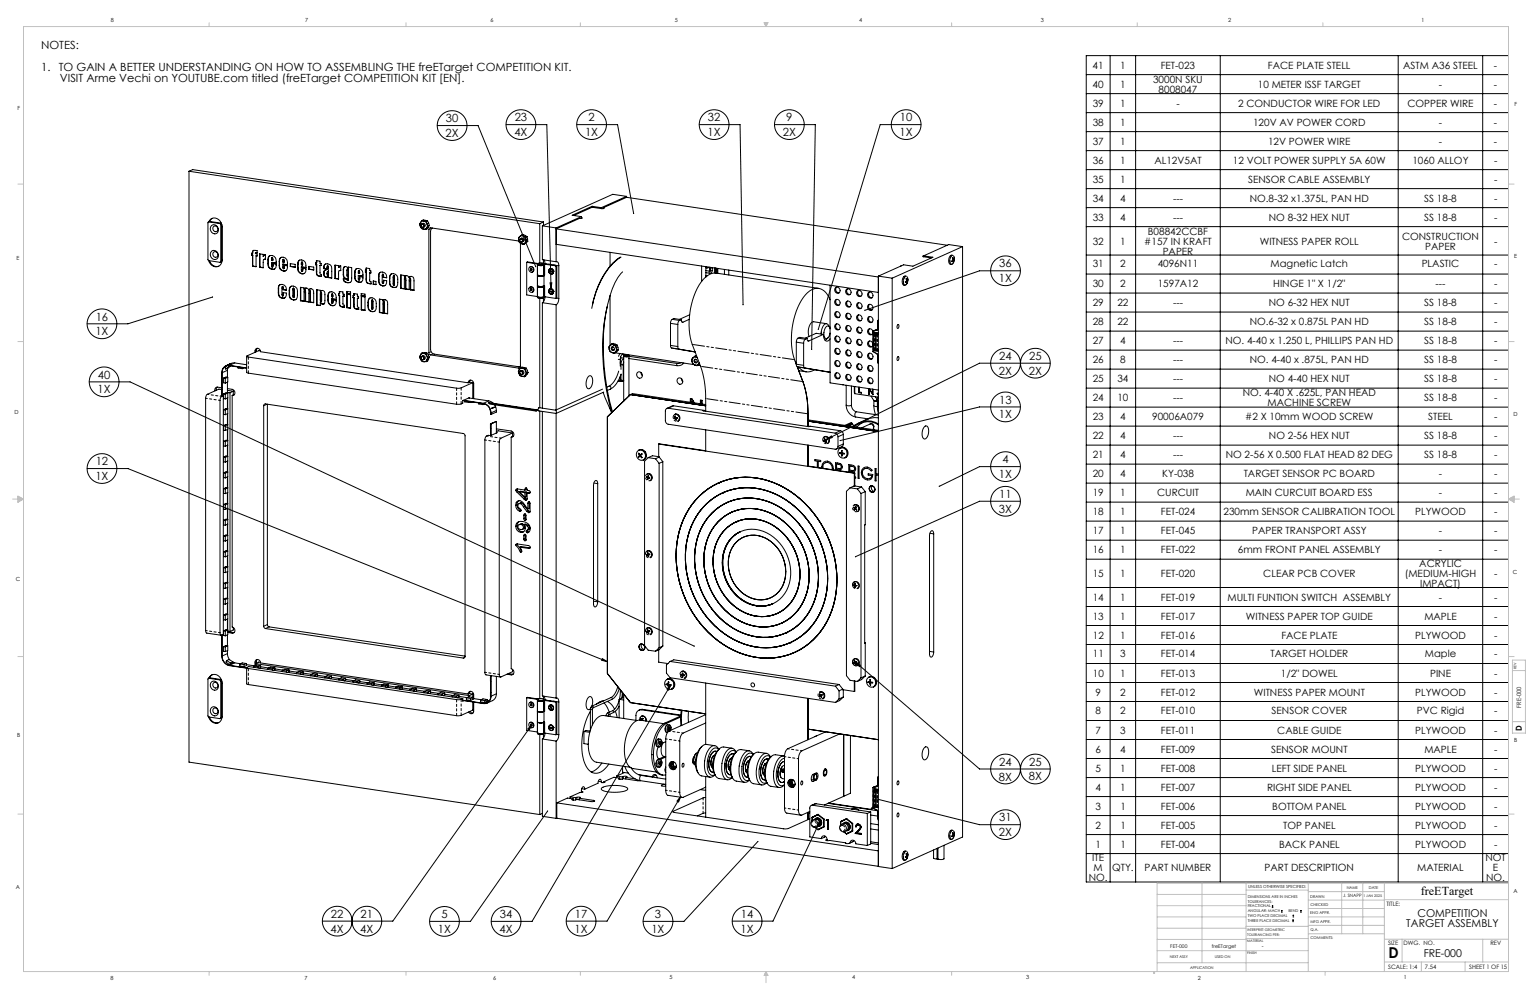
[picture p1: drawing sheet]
<svg xmlns="http://www.w3.org/2000/svg" width="864mm" height="559mm" viewBox="0 0 864 559" stroke-linecap="round" stroke-linejoin="round" font-family="sans-serif">
<defs><g id="words">
<text font-size="8.5" x="784" y="541">D</text>
<text font-size="6.9" x="802" y="505">freETarget</text>
<g font-size="6.4">
<text x="23" y="28">NOTES:</text>
<text x="23" y="40">1.</text>
<text x="33" y="40">TO GAIN A BETTER UNDERSTANDING ON HOW TO ASSEMBLING THE freETarget COMPETITION KIT.</text>
<text x="34" y="46">VISIT Arme Vechi on YOUTUBE.com titled (freETarget COMPETITION KIT [EN].</text>
<text x="252" y="69">30</text>
<text x="291" y="68">23</text>
<text x="332" y="68">2</text>
<text x="400" y="68">32</text>
<text x="444" y="68">9</text>
<text x="508" y="68">10</text>
<text x="252" y="77">2X</text>
<text x="290" y="77">4X</text>
<text x="330" y="77">1X</text>
<text x="399" y="77">1X</text>
<text x="442" y="77">2X</text>
<text x="508" y="77">1X</text>
<text x="564" y="151">36</text>
<text x="564" y="159">1X</text>
<text x="54" y="181">16</text>
<text x="54" y="189">1X</text>
<text x="564" y="203">24</text>
<text x="581" y="203">25</text>
<text x="55" y="214">40</text>
<text x="564" y="211">2X</text>
<text x="581" y="211">2X</text>
<text x="55" y="222">1X</text>
<text x="564" y="228">13</text>
<text x="564" y="236">1X</text>
<text x="54" y="263">12</text>
<text x="566" y="262">4</text>
<text x="564" y="270">1X</text>
<text x="54" y="271">1X</text>
<text x="564" y="281">11</text>
<text x="564" y="289">3X</text>
<text x="564" y="432">24</text>
<text x="581" y="432">25</text>
<text x="564" y="441">8X</text>
<text x="581" y="441">8X</text>
<text x="564" y="464">31</text>
<text x="564" y="472">2X</text>
<text x="187" y="518">22</text>
<text x="204" y="518">21</text>
<text x="249" y="518">5</text>
<text x="282" y="518">34</text>
<text x="324" y="518">17</text>
<text x="370" y="518">3</text>
<text x="418" y="518">14</text>
<text x="187" y="526">4X</text>
<text x="203" y="526">4X</text>
<text x="247" y="527">1X</text>
<text x="282" y="527">4X</text>
<text x="324" y="526">1X</text>
<text x="368" y="527">1X</text>
<text x="418" y="526">1X</text>
</g>
<g font-size="6.1">
<text x="800" y="517">COMPETITION</text>
<text x="794" y="523">TARGET ASSEMBLY</text>
<text x="804" y="540">FRE-000</text>
</g>
<g font-size="5.6">
<text x="617" y="39">41</text>
<text x="632" y="39">1</text>
<text x="655" y="39">FET-023</text>
<text x="716" y="39">FACE PLATE STELL</text>
<text x="792" y="39">ASTM A36 STEEL</text>
<text x="843" y="39">-</text>
<text x="651" y="47">3000N SKU</text>
<text x="617" y="50">40</text>
<text x="632" y="50">1</text>
<text x="654" y="52">8008047</text>
<text x="710" y="50">10 METER ISSF TARGET</text>
<text x="812" y="50">-</text>
<text x="843" y="50">-</text>
<text x="617" y="60">39</text>
<text x="632" y="60">1</text>
<text x="664" y="60">-</text>
<text x="699" y="60">2 CONDUCTOR WIRE FOR LED</text>
<text x="794" y="60">COPPER WIRE</text>
<text x="843" y="60">-</text>
<text x="617" y="71">38</text>
<text x="632" y="71">1</text>
<text x="707" y="71">120V AV POWER CORD</text>
<text x="812" y="71">-</text>
<text x="843" y="71">-</text>
<text x="617" y="82">37</text>
<text x="632" y="82">1</text>
<text x="716" y="82">12V POWER WIRE</text>
<text x="812" y="82">-</text>
<text x="843" y="82">-</text>
<text x="617" y="92">36</text>
<text x="632" y="92">1</text>
<text x="652" y="92">AL12V5AT</text>
<text x="696" y="92">12 VOLT POWER SUPPLY 5A 60W</text>
<text x="797" y="92">1060 ALLOY</text>
<text x="843" y="92">-</text>
<text x="617" y="103">35</text>
<text x="632" y="103">1</text>
<text x="704" y="103">SENSOR CABLE ASSEMBLY</text>
<text x="843" y="103">-</text>
<text x="617" y="114">34</text>
<text x="632" y="114">4</text>
<text x="662" y="114">---</text>
<text x="705" y="114">NO.8-32 x1.375L, PAN HD</text>
<text x="804" y="114">SS 18-8</text>
<text x="843" y="114">-</text>
<text x="617" y="125">33</text>
<text x="632" y="125">4</text>
<text x="662" y="125">---</text>
<text x="716" y="125">NO 8-32 HEX NUT</text>
<text x="804" y="125">SS 18-8</text>
<text x="843" y="125">-</text>
<text x="648" y="132">B08842CCBF</text>
<text x="791" y="135">CONSTRUCTION</text>
<text x="617" y="138">32</text>
<text x="632" y="138">1</text>
<text x="646" y="138">#157 IN KRAFT</text>
<text x="656" y="144">PAPER</text>
<text x="711" y="138">WITNESS PAPER ROLL</text>
<text x="804" y="141">PAPER</text>
<text x="843" y="138">-</text>
<text x="617" y="151">31</text>
<text x="632" y="151">2</text>
<text x="653" y="151">4096N11</text>
<text x="717" y="151">Magnetic Latch</text>
<text x="802" y="151">PLASTIC</text>
<text x="843" y="151">-</text>
<text x="617" y="162">30</text>
<text x="632" y="162">2</text>
<text x="653" y="162">1597A12</text>
<text x="719" y="162">HINGE 1&quot; X 1/2&quot;</text>
<text x="810" y="162">---</text>
<text x="843" y="162">-</text>
<text x="617" y="173">29</text>
<text x="631" y="173">22</text>
<text x="662" y="173">---</text>
<text x="716" y="173">NO 6-32 HEX NUT</text>
<text x="804" y="173">SS 18-8</text>
<text x="843" y="173">-</text>
<text x="617" y="184">28</text>
<text x="631" y="184">22</text>
<text x="705" y="184">NO.6-32 x 0.875L PAN HD</text>
<text x="804" y="184">SS 18-8</text>
<text x="843" y="184">-</text>
<text x="617" y="194">27</text>
<text x="632" y="194">4</text>
<text x="662" y="194">---</text>
<text x="692" y="194">NO. 4-40 x 1.250 L, PHILLIPS PAN HD</text>
<text x="804" y="194">SS 18-8</text>
<text x="843" y="194">-</text>
<text x="617" y="205">26</text>
<text x="632" y="205">8</text>
<text x="662" y="205">---</text>
<text x="705" y="205">NO. 4-40 x .875L, PAN HD</text>
<text x="804" y="205">SS 18-8</text>
<text x="843" y="205">-</text>
<text x="617" y="216">25</text>
<text x="631" y="216">34</text>
<text x="662" y="216">---</text>
<text x="716" y="216">NO 4-40 HEX NUT</text>
<text x="804" y="216">SS 18-8</text>
<text x="843" y="216">-</text>
<text x="617" y="227">24</text>
<text x="631" y="227">10</text>
<text x="662" y="227">---</text>
<text x="701" y="224">NO. 4-40 X .625L, PAN HEAD</text>
<text x="804" y="227">SS 18-8</text>
<text x="843" y="227">-</text>
<text x="715" y="229">MACHINE SCREW</text>
<text x="617" y="237">23</text>
<text x="632" y="237">4</text>
<text x="650" y="237">90006A079</text>
<text x="703" y="237">#2 X 10mm WOOD SCREW</text>
<text x="806" y="237">STEEL</text>
<text x="843" y="237">-</text>
<text x="617" y="248">22</text>
<text x="632" y="248">4</text>
<text x="662" y="248">---</text>
<text x="716" y="248">NO 2-56 HEX NUT</text>
<text x="804" y="248">SS 18-8</text>
<text x="843" y="248">-</text>
<text x="617" y="259">21</text>
<text x="632" y="259">4</text>
<text x="662" y="259">---</text>
<text x="692" y="259">NO 2-56 X 0.500 FLAT HEAD 82 DEG</text>
<text x="804" y="259">SS 18-8</text>
<text x="843" y="259">-</text>
<text x="617" y="269">20</text>
<text x="632" y="269">4</text>
<text x="656" y="269">KY-038</text>
<text x="702" y="269">TARGET SENSOR PC BOARD</text>
<text x="812" y="269">-</text>
<text x="843" y="269">-</text>
<text x="617" y="280">19</text>
<text x="632" y="280">1</text>
<text x="653" y="280">CURCUIT</text>
<text x="703" y="280">MAIN CURCUIT BOARD ESS</text>
<text x="812" y="280">-</text>
<text x="843" y="280">-</text>
<text x="617" y="291">18</text>
<text x="632" y="291">1</text>
<text x="655" y="291">FET-024</text>
<text x="691" y="291">230mm SENSOR CALIBRATION TOOL</text>
<text x="799" y="291">PLYWOOD</text>
<text x="843" y="291">-</text>
<text x="617" y="302">17</text>
<text x="632" y="302">1</text>
<text x="655" y="302">FET-045</text>
<text x="707" y="302">PAPER TRANSPORT ASSY</text>
<text x="812" y="302">-</text>
<text x="843" y="302">-</text>
<text x="617" y="312">16</text>
<text x="632" y="312">1</text>
<text x="655" y="312">FET-022</text>
<text x="699" y="312">6mm FRONT PANEL ASSEMBLY</text>
<text x="812" y="312">-</text>
<text x="843" y="312">-</text>
<text x="801" y="320">ACRYLIC</text>
<text x="617" y="326">15</text>
<text x="632" y="326">1</text>
<text x="655" y="326">FET-020</text>
<text x="713" y="326">CLEAR PCB COVER</text>
<text x="793" y="326">(MEDIUM-HIGH</text>
<text x="843" y="326">-</text>
<text x="802" y="331">IMPACT)</text>
<text x="617" y="339">14</text>
<text x="632" y="339">1</text>
<text x="655" y="339">FET-019</text>
<text x="693" y="339">MULTI FUNTION SWITCH ASSEMBLY</text>
<text x="812" y="339">-</text>
<text x="843" y="339">-</text>
<text x="617" y="350">13</text>
<text x="632" y="350">1</text>
<text x="655" y="350">FET-017</text>
<text x="703" y="350">WITNESS PAPER TOP GUIDE</text>
<text x="804" y="350">MAPLE</text>
<text x="843" y="350">-</text>
<text x="617" y="361">12</text>
<text x="632" y="361">1</text>
<text x="655" y="361">FET-016</text>
<text x="723" y="361">FACE PLATE</text>
<text x="799" y="361">PLYWOOD</text>
<text x="843" y="361">-</text>
<text x="617" y="371">11</text>
<text x="632" y="371">3</text>
<text x="655" y="371">FET-014</text>
<text x="717" y="371">TARGET HOLDER</text>
<text x="804" y="371">Maple</text>
<text x="843" y="371">-</text>
<text x="617" y="382">10</text>
<text x="632" y="382">1</text>
<text x="655" y="382">FET-013</text>
<text x="723" y="382">1/2&quot; DOWEL</text>
<text x="807" y="382">PINE</text>
<text x="843" y="382">-</text>
<text x="618" y="393">9</text>
<text x="632" y="393">2</text>
<text x="655" y="393">FET-012</text>
<text x="708" y="393">WITNESS PAPER MOUNT</text>
<text x="799" y="393">PLYWOOD</text>
<text x="843" y="393">-</text>
<text x="618" y="403">8</text>
<text x="632" y="403">2</text>
<text x="655" y="403">FET-010</text>
<text x="718" y="403">SENSOR COVER</text>
<text x="800" y="403">PVC Rigid</text>
<text x="843" y="403">-</text>
<text x="618" y="414">7</text>
<text x="632" y="414">3</text>
<text x="655" y="414">FET-011</text>
<text x="721" y="414">CABLE GUIDE</text>
<text x="799" y="414">PLYWOOD</text>
<text x="843" y="414">-</text>
<text x="618" y="425">6</text>
<text x="632" y="425">4</text>
<text x="655" y="425">FET-009</text>
<text x="718" y="425">SENSOR MOUNT</text>
<text x="804" y="425">MAPLE</text>
<text x="843" y="425">-</text>
<text x="618" y="436">5</text>
<text x="632" y="436">1</text>
<text x="655" y="436">FET-008</text>
<text x="718" y="436">LEFT SIDE PANEL</text>
<text x="799" y="436">PLYWOOD</text>
<text x="843" y="436">-</text>
<text x="618" y="446">4</text>
<text x="632" y="446">1</text>
<text x="655" y="446">FET-007</text>
<text x="715" y="446">RIGHT SIDE PANEL</text>
<text x="799" y="446">PLYWOOD</text>
<text x="843" y="446">-</text>
<text x="618" y="457">3</text>
<text x="632" y="457">1</text>
<text x="655" y="457">FET-006</text>
<text x="718" y="457">BOTTOM PANEL</text>
<text x="799" y="457">PLYWOOD</text>
<text x="843" y="457">-</text>
<text x="618" y="468">2</text>
<text x="632" y="468">1</text>
<text x="655" y="468">FET-005</text>
<text x="724" y="468">TOP PANEL</text>
<text x="799" y="468">PLYWOOD</text>
<text x="843" y="468">-</text>
<text x="618" y="479">1</text>
<text x="632" y="479">1</text>
<text x="655" y="479">FET-004</text>
<text x="722" y="479">BACK PANEL</text>
<text x="799" y="479">PLYWOOD</text>
<text x="843" y="479">-</text>
<text x="617" y="486">ITE</text>
<text x="617" y="492">M</text>
<text x="628" y="492">QTY.</text>
<text x="646" y="492">PART NUMBER</text>
<text x="714" y="492">PART DESCRIPTION</text>
<text x="800" y="492">MATERIAL</text>
<text x="838" y="486">NOT</text>
<text x="843" y="492">E</text>
<text x="615" y="498">NO.</text>
<text x="839" y="498">NO.</text>
</g>
<text font-size="4.7" x="859" y="412" transform="rotate(-90 859 412)">D</text>
<g font-size="3.4">
<text x="859" y="399" transform="rotate(-90 859 399)">FRE-000</text>
<text x="783" y="511">TITLE:</text>
<text x="783" y="533">SIZE</text>
<text x="792" y="533">DWG. NO.</text>
<text x="841" y="533">REV</text>
<text x="784" y="547">SCALE: 1:4</text>
<text x="804" y="547">7.54</text>
<text x="829" y="547">SHEET 1 OF 15</text>
</g>
<g font-size="3.2">
<text x="62" y="12">8</text>
<text x="172" y="12">7</text>
<text x="277" y="12">6</text>
<text x="381" y="12">5</text>
<text x="485" y="12">4</text>
<text x="588" y="12">3</text>
<text x="693" y="12">2</text>
<text x="802" y="12">1</text>
<text x="855" y="60">F</text>
<text x="10" y="62">F</text>
<text x="9" y="147">E</text>
<text x="855" y="145">E</text>
<text x="8" y="234">D</text>
<text x="854" y="235">D</text>
<text x="9" y="328">C</text>
<text x="854" y="324">C</text>
<text x="10" y="416">B</text>
<text x="855" y="419">B</text>
<text x="9" y="502">A</text>
<text x="854" y="504">A</text>
<text x="712" y="535">-</text>
<text x="62" y="553">8</text>
<text x="172" y="553">7</text>
<text x="278" y="553">6</text>
<text x="378" y="553">5</text>
<text x="481" y="553">4</text>
<text x="579" y="553">3</text>
<text x="676" y="553">2</text>
<text x="792" y="553">1</text>
</g>
<g font-size="2.8">
<text x="661" y="535">FET-000</text>
<text x="684" y="535">freETarget</text>
</g>
<text font-size="2.5" x="758" y="506">J. SNAPP</text>
<text font-size="2.4" x="705" y="501">UNLESS OTHERWISE SPECIFIED:</text>
<g font-size="2.2">
<text x="760" y="502">NAME</text>
<text x="773" y="502">DATE</text>
<text x="704" y="507">DIMENSIONS ARE IN INCHES</text>
<text x="704" y="510">TOLERANCES:</text>
<text x="740" y="507">DRAWN</text>
<text x="704" y="512">FRACTIONAL</text>
<text x="704" y="515">ANGULAR: MACH</text>
<text x="727" y="515">BEND</text>
<text x="740" y="511">CHECKED</text>
<text x="704" y="518">TWO PLACE DECIMAL</text>
<text x="704" y="520">THREE PLACE DECIMAL</text>
<text x="740" y="516">ENG APPR.</text>
<text x="740" y="521">MFG APPR.</text>
<text x="740" y="526">Q.A.</text>
<text x="740" y="530">COMMENTS:</text>
</g>
<g font-size="2.1">
<text x="660" y="541">NEXT ASSY</text>
<text x="686" y="541">USED ON</text>
<text x="672" y="547">APPLICATION</text>
</g>
<g font-size="2">
<text x="856" y="378" transform="rotate(-90 856 378)">REV</text>
<text x="770" y="507">1 JAN 2025</text>
<text x="704" y="526">INTERPRET GEOMETRIC</text>
<text x="704" y="532">MATERIAL</text>
<text x="704" y="528">TOLERANCING PER:</text>
<text x="704" y="539">FINISH</text>
</g>
</g></defs>
<g fill="none" stroke="#000" stroke-width=".56">
<path d="M613 31h238v467h-238zM627 31v467M641 31v467M689 31v467M789 31v467M837 31v467M613 42h238M613 53h238M247 71h23l32 79M286 70h23l2 93M326 70h23l9 50M395 70h23l1 102"/>
<path d="M437 70h23l-2 127M520 70h-23l-35 116M613 64h238M613 74h238M107 97v333l198 30M107 97l198 29M107 97l2-1 198 29M613 85h238M613 96h238M334 116l5 1M334 116l-11 5 5 1M334 116v1"/>
<path d="M334 117l-10 5M334 117l5 1M339 117v1M341 117v1h-2M341 117v1M354 111l-15 6M354 111h.1M354 111l-8-1-40 17M354 111l-13 6M354 111l181 27M613 106h238M613 117h238"/>
<path d="M117 125l7 1 1 1-1 21-7-1zM118 125h.1M118 125a4 4 0 0 1 5-2 4 4 0 0 1 2 5v19a4 4 0 0 1-3 4 4 4 0 0 1-4-4M119 127a2.5 2.5 0 0 1 4 2 2.5 2.5 0 0 1-2 3l-1-1-1-1zM120 123l-2 2 7 1M125 127v20l-1 1M237 128l2 1M237 128l1 1h1M237 126v2M238 126a1.1 1.1 0 0 1 2 0 1.1 1.1 0 0 1 0 2h-1M238 124l3 1M238 124l-1 2"/>
<path d="M238 124l1 1M239 129l1 1M239 125h2M239 125l-2 1M239 125l2 1M241 125v1M241 129h-2M241 129l-1 1M241 126v3M241 126l1 2M241 125l1 2M241 125h.1"/>
<path d="M242 128l-1 1M242 127l-2 3M242 127v1M244 129l-1 2v68l2 1 48 7h1M293 136l1 1M293 136v1h1M293 136l-51-7v70l1 1 50 8 1-1M293 133v3M293 133v1v2M294 137v70M294 135a1.1 1.1 0 0 1 1 0 1.1 1.1 0 0 1 1 1l-1 1M294 137l1 1"/>
<path d="M294 133l1-1 2 2M294 133h-1M294 133h1M295 133l2 1M295 133h-2M295 133l2 2M296 137h-2M296 137l-1 1M297 134v1M297 135l-1 2M297 135v2M297 137h-1"/>
<path d="M297 134l1 2M297 134h.1M298 136l-3 2M298 136l-1 1M305 126v23M306 127l8 2M306 127v20l8 1M307 125l-2 1M307 125v2M314 129v19M314 138l182 27M328 123h1h-2l-13 6 182 27"/>
<path d="M328 122l-14 7M328 122v1M543 139l-39 18M543 139v333l-39 18M543 139l-7-1-15 6M613 128h238M118 147l3 3h2M119 142a2.5 2.5 0 0 1 4 1 2.5 2.5 0 0 1-2 3h-1l-1-2zM142 144h1M142 143v1M142 144h.1M143 143l-1 1"/>
<path d="M143 144h-1M143 144v6M143 150h2M143 150h.1M143 141v2M145 144v7l-2-1M145 144h.1M145 143v-2h-1l-1 1v1M145 143h-1h1v1M145 143h-1M147 151h2M147 143v8"/>
<path d="M147 151h.1M149 145l1-1v2h-1v1v4h-2M149 145v-1l-2-1v8M150 144l-1 1M150 146h-1M152 144l-1 3a4 4 0 0 0 3 5M153 148l3 1v-1a2.4 2.4 0 0 0-2-4 2.4 2.4 0 0 0-3 3 4 4 0 0 0 3 5M153 148v3l1-2h2a2.2 2.2 0 0 1-2 3M153 148h3M154 146l-1 1h1M154 146v1M154 145v2"/>
<path d="M154 145l-1 1M154 145v1M154 152h.1M154 149v2M155 152h-1M159 145l-1 2a4 4 0 0 0 2 6M160 149l2 1a2.8 2.8 0 0 0-1-4 2.8 2.8 0 0 0-3 0v2a4 4 0 0 0 2 5M160 149v3M160 149h2M160 146v2M160 146h.1M160 146v1"/>
<path d="M160 153h.1M160 151v-1h2a2.2 2.2 0 0 1-2 3M160 151v1M160 152h.1M161 153h-1M164 150v-1h3v2M164 150l3 1M164 149v1M164 150h.1M169 147l-1 2a4 4 0 0 0 3 5M170 151v2l1-2 2 1a2.2 2.2 0 0 1-3 3M170 151h3"/>
<path d="M170 148v2h1M170 148l1 2M170 148h.1M171 148v2M171 148h-1M171 154l-1 1M171 151v2M172 154h-1M173 151v-1a2.5 2.5 0 0 0-2-3 2.5 2.5 0 0 0-3 1v1a4 4 0 0 0 2 6M174 150l3 1v1h-3zM174 150v2M178 149l1 1"/>
<path d="M178 149h1M178 148v1M178 149h.1M179 150v5l2 1M179 148v-1h2v3M179 148l-1 1M179 149v6l2 1M179 147v1M179 149v1M181 150v4v1v1M181 150h.1M183 151a1.8 1.8 0 0 1 2-2 3 3 0 0 1 2 4v4h-2"/>
<path d="M183 154v2h1M183 152h2M183 152h.1M184 152a2.5 2.5 0 0 0 0 5M184 149l-1 1v2M184 156v1M185 150v2h-2M185 150v1M185 156h-1M185 150h.1M185 153v2zM185 151v1a1.9 1.9 0 0 0-2 2"/>
<path d="M185 156l-1 1M185 153v2M185 156v1M185 155h.1M185 151v1M185 157h2M185 151h.1M185 157h.1M189 157h2M189 150v7M189 157h.1M191 151l1-1v3h-1v5l-2-1"/>
<path d="M191 151v-1h-2v7M192 153h-1M192 150l-1 1M192 153h.1M194 152a5 5 0 0 0 1 5M194 157l1 2h1M194 152h.1M195 150l-1 2M195 157h.1M196 158l-2-1v2l2 1M196 152v4M196 159v1"/>
<path d="M196 157h-1M196 152h.1M196 151l-1-1-1 2M196 157v1M196 151h1h2l-1 7a1.8 1.8 0 0 1-2 2M197 151h-1M198 159h-2M201 152a6 6 0 0 0 1 7h1M202 156v2l1-2h2a2.2 2.2 0 0 1-2 3M202 156h3M203 153l-1 1h1M203 153v1"/>
<path d="M203 153h-1M203 153h.1M203 159h.1M203 157v1M204 159h-1M205 156a2.8 2.8 0 0 0-1-4 2.8 2.8 0 0 0-4 1v1a4 4 0 0 0 3 5M206 154h1M206 152v2M206 154h.1M207 154v5l2 1M207 153v-2l2 1v2M207 153l-1 1"/>
<path d="M207 151v2M207 154h.1M209 154v5v1M209 154h.1M211 159v1M214 156a2 2 0 0 1 1-2 2 2 0 0 1 2 0l1 1v2M214 158a2.7 2.7 0 0 0 2 3M215 154h-1v4M216 155v5v-2h2v3h-2M216 155v1M216 155h.1M216 157h2"/>
<path d="M216 156v1M217 158l-1 2M220 155a2.7 2.7 0 0 1 3 0 2.7 2.7 0 0 1 2 3 4 4 0 0 1-2 4h-1a2.6 2.6 0 0 1-2-3zM221 155a6 6 0 0 0 1 7M222 156v5zM222 156h.1M222 156v5M226 155v8M228 156h2l1 1M228 156l-2-1v8M229 157l-1 6M229 157v1"/>
<path d="M229 157v6M229 157h-1M229 157h.1M229 156h-1M231 157l1-1 1 1 1 1v6h-2M231 157v6M231 157l1 7M231 157h.1M232 156l-1 1M297 148l10 1M297 148v18l8 2 2-1M297 148l6 1"/>
<path d="M299 151a1.6 1.6 0 0 1 2 0 1.6 1.6 0 0 1-1 3M299 152h1M300 152h.1M300 152h-1M303 155l2 1 2-1-2 1zM303 156h2h2M303 149l2 1 2-1v19M303 149l2 1 2-1M303 149v19M305 149h-1a2.2 2.2 0 0 0 3 0h-1M307 147v2M307 147l1 2"/>
<path d="M307 155h.1M307 149v6M307 149l7 1M310 153l2 1a1.4 1.4 0 0 1-1 1 1.4 1.4 0 0 1-1-2zM310 152h2v1h-2zM310 153h2M310 152h2v1M310 160h1v3zM312 153h.1M312 154v1M314 150v18M314 148a1.6 1.6 0 0 1 1 2v19v2l-1 1"/>
<path d="M314 150h.1M344 142v8M350 145a41 41 0 0 0-15 27M351 145a42 42 0 0 0-17 29M351 153a35 35 0 0 0-8 19 123 123 0 0 0 2 61M396 150v9M398 153h3M398 156h.1M398 156h1M398 150v6M400 151h-2M401 152h.1"/>
<path d="M401 153h.1M401 151h.1M401 151v1M401 151v2M402 151v2l-1 1h-3M403 151v3M404 151v3M404 154a12 12 0 0 0-10 9 44 44 0 0 0-3 31l4 13a53 53 0 0 1 3 18v7M404 154l58 9M405 151v3M405 152v2M409 152v3"/>
<path d="M411 152v3M496 156v333M496 156l8 1M504 157v333M509 150h-1M511 159h1M511 156a2.7 2.7 0 0 0-2 2 2.7 2.7 0 0 0 2 3M512 158h.1M512 159h.1M512 160h.1M512 159v1M512 158v-1v2h-1h1"/>
<path d="M512 157v2v1M512 158v2M521 144v1M521 144l6 1-12 5-5-1-14 7M521 145l5 1M538 147h.1M538 144a2.7 2.7 0 0 0-2 2 2.7 2.7 0 0 0 1 3h1M538 147v1M538 146h.1M538 148h.1M538 146v-1v2l-1 1 1-1M539 145v2l-1 2"/>
<path d="M539 146l-1 2M539 146h-1M576 153h-23l-65 22M613 144h238M613 155h238M120 168l-48 15h-23M158 161a6 6 0 0 0 1 7h1M159 162v5h1v-2h2l-1 3h-2M159 162l1 1M159 162h1M159 162h.1M160 168h-1"/>
<path d="M160 162v1M160 162h-1M160 164h2a2.4 2.4 0 0 0-2-3 2.4 2.4 0 0 0-3 2v2a2.7 2.7 0 0 0 2 3M160 164h2M160 163v1M160 165v2M161 168h-1M164 162a2.7 2.7 0 0 1 3 0 2.7 2.7 0 0 1 1 3 4 4 0 0 1-1 4h-1a2.6 2.6 0 0 1-3-3zM164 162a6 6 0 0 0 1 7h1M166 163v5M166 163h.1M166 163h-1"/>
<path d="M166 169h.1M167 169h-1M170 170h2M170 162v8M170 170h.1M172 163h1l1 1M172 163v-1h-2v8M172 164v6M172 164l1 6M172 164h.1M172 170h2M172 163h.1"/>
<path d="M173 170h1M173 170h-1M174 164l2-1 1 1v7M174 164h.1M175 164l-1 6M175 164v7M175 164h.1M175 164v6M175 171h2M175 163l-1 1M175 170l2 1M175 170v1"/>
<path d="M179 164v8M179 172h2M179 172h.1M181 171l1 1M181 165l1-1 1 2v5l-1 1M181 165v-1h-2v8M181 171v2l-2-1M181 165v1v4zM181 165h.1M181 165v5M182 164l-1 1M182 172h.1"/>
<path d="M183 172h-1M185 167a2.4 2.4 0 0 1 3-2 2.4 2.4 0 0 1 2 3v1M185 169a2.8 2.8 0 0 0 3 3M186 165a6 6 0 0 0 0 7l1 1M187 169v2l1-2 2 1a2.2 2.2 0 0 1-3 3M187 169h3M187 166v1l1 1M187 166l1 1M187 166h.1M188 166v1M188 166h-1M188 172l-1 1"/>
<path d="M188 167v1M188 169v2M189 172h-1M191 167h1M191 166v1M191 167h.1M192 167v5l2 1M192 166v-1h2v2M192 166l-1 1M192 167h.1M192 165v1M194 167v5v1"/>
<path d="M194 167h.1M196 164l2 1v1h-2zM196 166h2v8h-2zM196 166h2M196 165v1M196 166v8M196 166h.1M196 174h2M196 174h.1M199 168h1M199 167v1M199 168h.1"/>
<path d="M200 168v6l2 1M200 167v-1h2v2M200 167l-1 1M200 166v1M200 168h.1M202 168v5v2M202 168h.1M204 167l2 1v7h-2zM204 166h2v1h-2zM204 167h2M204 166v1M204 167v8"/>
<path d="M204 167h.1M204 175h2M204 175h.1M208 171a2.4 2.4 0 0 1 2-3 2.4 2.4 0 0 1 2 3 4 4 0 0 1-1 5h-1M208 173a2.6 2.6 0 0 0 2 3M209 168a4 4 0 0 0-1 5M210 169v1v5zM210 169h.1M210 169v6M210 176h.1M211 160v-1h1v2M211 160l1 1"/>
<path d="M211 160h.1M212 176h-2M214 176l2 1M214 169v7M214 176h.1M216 170a1.7 1.7 0 0 1 2 0 1.7 1.7 0 0 1 1 2v5h-2M216 170v-1h-2v7M216 161h.1M216 170v7l-2-1M216 170l1 7M217 170v7M217 170h-1"/>
<path d="M217 169l-1 1M217 177h2M217 177h.1M217 161h-1M222 162h.1M223 161h-1M224 162h-2M226 163h2M226 163h.1M229 163h2M232 164h2M232 164h.1"/>
<path d="M299 162a1.6 1.6 0 0 1 2 1 1.6 1.6 0 0 1-1 2M300 163v1M300 163l-1 1M300 163h.1M300 164h-1M300 164h.1M303 168h2h2M303 162h2h2h-2zM303 161l2 1 2-1-2 1zM305 168v62M305 168h1M306 171v59"/>
<path d="M306 171l8 1M307 168v2M307 161v6l7 1M308 168l-1 2-1 1M310 165h2a1.4 1.4 0 0 1-1 1 1.4 1.4 0 0 1-1-1zM310 163h2v1h-2zM310 165h2M310 163h2v1M312 164h.1M312 165v1M314 172v59M334 172h.1"/>
<path d="M343 173a128 128 0 0 0 3 60M344 167v28M389 178l-6 2M469 169a8 8 0 0 0-6-6 8 8 0 0 0-8 3 42 42 0 0 0-6 40M469 161v55l27 4M472 162a1.9 1.9 0 0 0 0 2 1.9 1.9 0 0 0 2 1M472 169a1.9 1.9 0 0 0 0 2 1.9 1.9 0 0 0 2 1M472 176a1.9 1.9 0 0 0 0 2 1.9 1.9 0 0 0 2 1M478 163a1.9 1.9 0 0 0 0 2 1.9 1.9 0 0 0 2 1M478 170a1.9 1.9 0 0 0 0 2 1.9 1.9 0 0 0 2 1M478 177a1.9 1.9 0 0 0 0 2 1.9 1.9 0 0 0 2 1M485 164a1.9 1.9 0 0 0-1 2 1.9 1.9 0 0 0 2 1"/>
<path d="M485 171a1.9 1.9 0 0 0-1 2 1.9 1.9 0 0 0 2 1M485 178a1.9 1.9 0 0 0-1 2 1.9 1.9 0 0 0 2 1M491 165a1.9 1.9 0 0 0-1 2 1.9 1.9 0 0 0 2 1M491 172a1.9 1.9 0 0 0-1 2 1.9 1.9 0 0 0 2 1M491 179a1.9 1.9 0 0 0-1 2 1.9 1.9 0 0 0 2 1M613 165h238M613 176h238M144 199a1.6 1.6 0 0 1 1-2 1.6 1.6 0 0 1 2 2l117 17M145 197v2M147 198h-1l-7 3 119 18h2l7-3M238 199l-1 2M238 199h1"/>
<path d="M239 199l-2 2M239 199l2 2M240 199h-1M240 199l1 2M241 199l1 2M241 199h-3M241 199h-1M344 197l1 2M344 197v1l1 1M344 195v2M344 195v1v1M345 194h1l2 1"/>
<path d="M345 194l-1 1M345 194l1 1M345 199h2M346 196a1.1 1.1 0 0 0-1 1 1.1 1.1 0 0 0 1 1M346 196a.8 .8 0 0 0-1 1 1 1 0 0 0 2 0M346 195l2 1M346 195h-2M346 195h2M347 199l45 7M347 199h-2M347 199h.1M348 195v1"/>
<path d="M348 196v2M348 196l-1 3M348 198l-1 1M348 195l1 2M348 195h.1M349 197l-2 2M349 197l-1 1M350 200l-1 1M352 200l-2 1v6M352 200v1M385 180l-2 1v2v13v1M385 180h-5l-1 1v15l13 3"/>
<path d="M389 180l-4 2v-2M456 191l-2 1v1v14v1M456 191l-5-1-1 2-1 14M465 189l-9 3v-1M465 189v1a2 2 0 0 0 1 2 2 2 0 0 0 3-1M465 189l-4-1-6 3M467 183l-8-1a6 6 0 0 0-2 8M467 191l-1 1M469 186l-1-2a3 3 0 0 0-3 5l1 2h1l1-1 1-2M469 185l-2-2a5 5 0 0 0-4 6M472 183a1.9 1.9 0 0 0 0 2 1.9 1.9 0 0 0 2 1M472 190a1.9 1.9 0 0 0 0 2 1.9 1.9 0 0 0 2 1"/>
<path d="M472 197a1.9 1.9 0 0 0 0 2 1.9 1.9 0 0 0 2 1M478 184a1.9 1.9 0 0 0 0 2 1.9 1.9 0 0 0 2 1M478 191a1.9 1.9 0 0 0 0 2 1.9 1.9 0 0 0 2 1M478 198a1.9 1.9 0 0 0 0 2 1.9 1.9 0 0 0 2 1M485 185a1.9 1.9 0 0 0-1 2 1.9 1.9 0 0 0 2 1M485 192a1.9 1.9 0 0 0-1 2 1.9 1.9 0 0 0 2 1M485 198a1.9 1.9 0 0 0-1 3 1.9 1.9 0 0 0 2 1M491 186a1.9 1.9 0 0 0-1 2 1.9 1.9 0 0 0 2 1M491 192a1.9 1.9 0 0 0-1 3 1.9 1.9 0 0 0 2 1M491 199a1.9 1.9 0 0 0-1 2 1.9 1.9 0 0 0 2 2M493 187a1.7 1.7 0 0 0-2-1 1.7 1.7 0 0 0-2 1 1.7 1.7 0 0 0 2 2h1l1-1M493 194a1.7 1.7 0 0 0-2-1 1.7 1.7 0 0 0-2 1 1.7 1.7 0 0 0 2 2h1l1-1"/>
<path d="M493 189h.1M493 197h.1M493 189v8M493 197l1 1M493 187v11l2 2 1 5M493 187h.1M494 188h.1M494 188h2M494 198h.1M494 189h.1M494 197h.1M494 197v1"/>
<path d="M494 189v8M494 197l1 1M495 198h.1M495 189v9M495 189h.1M495 188l-2 1M495 186l-2 1M495 182h.1M495 186h.1M495 182v4M496 188l-2 1M496 181l-1 1z"/>
<path d="M496 188l-1 1M496 198h-1M507 183a1.1 1.1 0 0 1 0 2 1.1 1.1 0 0 1-1 0zM613 187h238M613 198h238M50 216h23l319 149M122 219v1M125 220h-1l-7 3-1 2v131l1 1 8 2M125 219h-3h-1v2M126 213v3h1M126 213l1 1M127 214v2"/>
<path d="M128 206l-1 1v1M128 219l3 1a1.7 1.7 0 0 1 2 1 1.7 1.7 0 0 1-2 2M128 216v6M129 208l-1 5M129 213h-3M129 213l-2 1M129 213v3h-2M129 206h.1M129 206v1M129 207l-2 1M130 205h.1M130 205l-1 1"/>
<path d="M130 207h-1M130 207l-3 1M134 207v1h3M137 207v1M138 208h-1M139 208l-10-2a4 4 0 0 0-4 4v13M139 206l-7-1-5 1M139 201v9l1 1 118 17h3v-2l4-1M237 201v2M237 201v1v1M237 203l2 1M237 203l1 1h1"/>
<path d="M238 201a1.2 1.2 0 0 1 2 0 1.2 1.2 0 0 1 0 1l-1 1M241 204h-2M241 201l1 1M241 201v2M241 203l-2 1M241 203v1M242 202l-1 1M242 201l-1 3M242 201v1M264 216a1.6 1.6 0 0 1 2-1 1.6 1.6 0 0 1 1 2v8M265 216h2M265 216h-1"/>
<path d="M266 215l-1 1M267 216v9M293 211l2 1M293 211l1 1h1M293 209v2M293 209v1v1M294 207h.1M294 209a1.1 1.1 0 0 1 1 0 1.1 1.1 0 0 1 1 2h-1M294 208h3M294 208l-1 1M294 208h1M295 212l1 1"/>
<path d="M295 208l-2 1M295 208l2 1M295 208h1M296 208l1 1M297 212h-2M297 212l-1 1M297 209v2M297 209v3M297 208l1 2M297 208h-1M297 211v1M298 210l-2 3"/>
<path d="M298 210l-1 1M332 213l1-1a5 5 0 0 1 0 7 3 3 0 0 1-2-5zM340 220l-26 12M349 209a12 12 0 0 1-6 10M350 213v2h-1M350 214h1M350 201v4M351 211a13 13 0 0 1-8 9M352 215h.1M352 204v2M352 204v11h-1v-4M352 202l-1 3v3"/>
<path d="M352 215h-3M352 201v25M353 201h-1h3h-1M353 201h.1M353 200v1M353 200l1 1v-1M355 200v24M355 202l27 4h3l1-1M355 201l27 4h2M360 210a1.7 1.7 0 0 1 2 0 1.7 1.7 0 0 1 0 3 1.7 1.7 0 0 1-2 0l-1-2zM362 210l1 2M385 214v1"/>
<path d="M391 204l1 2M391 204v1l1 1M391 202v2M391 202l-1 1 1 1M392 201l-1 1M392 201l1 1M392 206h1M392 203a1.1 1.1 0 0 0 0 1 1.1 1.1 0 0 0 1 1M393 203a.8 .8 0 0 0-1 1 1 1 0 0 0 2 0M393 202h1M393 202h-2M393 201h-1"/>
<path d="M394 206h1M394 206h-2M394 206h-1M395 205l-1 1M395 205l-2 1M449 204v1M449 206l1 1 19 3M450 207l3 8a53 53 0 0 1 3 19v7M451 207a6 6 0 0 0 9 2M451 209l4 1M472 203a1.9 1.9 0 0 0 0 3 1.9 1.9 0 0 0 2 1M472 210a1.9 1.9 0 0 0 0 2 1.9 1.9 0 0 0 2 2"/>
<path d="M474 213l-1 1M476 217h.1M478 217v12a7 7 0 0 0 5 6l7 1M478 204a1.9 1.9 0 0 0 0 2 1.9 1.9 0 0 0 2 2M478 211a1.9 1.9 0 0 0 0 2 1.9 1.9 0 0 0 2 2M481 218v11l1 3h1l13 2M482 218v4M482 218v4l14 2M485 205a1.9 1.9 0 0 0-1 2 1.9 1.9 0 0 0 2 2M485 212a1.9 1.9 0 0 0-1 2 1.9 1.9 0 0 0 2 1M485 219v3M485 219v2l1 1h-1"/>
<path d="M490 219v3M491 220l-1 2M491 220l2 3M491 219l1 3M491 206a1.9 1.9 0 0 0-1 2 1.9 1.9 0 0 0 2 1M491 213a1.9 1.9 0 0 0-1 2 1.9 1.9 0 0 0 2 1M492 220v2M493 220l-1 2M493 220v3l-2-3M507 202v-1a1.1 1.1 0 0 1 0 2 1.1 1.1 0 0 1-1 0zM593 205h-40l-86 43M613 208h238"/>
<path d="M613 219h238M125 224l1-1v135l-1 1-1-2v-131zM125 223h1M126 222v3h1M126 231v3h1M126 231h3h-2M126 222h3h-2M126 222h1M126 231h1M127 222v3M127 231v3M128 225v6"/>
<path d="M128 234v6M128 220l4 1M129 222v136l-2 1M129 222h1M129 222h-1M129 225h-2M129 233l-2 1M130 222v134M131 223v131a1.7 1.7 0 0 1 2 2 1.7 1.7 0 0 1-2 1h-2M132 221l-2 1M132 221v2M132 223h-1"/>
<path d="M149 228l113 17v126l-112-16-1-1v-125zM151 228v125l1 1 111 16M261 226l12 2a5 5 0 0 1 4 6M262 226v1h3M265 225l11 1 2 2M265 227h.1M266 227h-1M267 227h-2M270 227v1h3M273 228h.1M273 228a6 6 0 0 1 4 6M274 228h-1"/>
<path d="M276 227l27 5M276 228v-1l27 4M276 228l27 4M277 231v2M277 239v3M277 233h.1M277 239h.1M277 239v7M278 231h.1M278 239h-1M278 239h.1M279 230h.1"/>
<path d="M279 230l-1 1M279 228l1 5-3 1M280 238l-3 1v7M280 238v6M280 238l-3 1M303 232h.1M305 232v162M306 232v161l8 1M314 232l-10-2v1v1l10 1M314 232v1M314 233v161M340 221l5 12"/>
<path d="M341 221l-27 12M356 223l-13 12v145l13 17 42 6M356 223l42 6M356 223l1-1 41 6M356 223h.1M376 231l1-1 94 14 2 2v6l-2 2-94-15-1-2v-5zM376 231l4-2 17 3M381 236l1 1M381 234a2.1 2.1 0 0 1 3 1 2.1 2.1 0 0 1-1 3 2.1 2.1 0 0 0 0-3 2.1 2.1 0 0 0-2-1zM381 236h.1M381 235v1M381 235h.1"/>
<path d="M381 236h1M382 236h.1M382 236v1M382 236h-1M382 237h.1M390 227v-2h1l1 2M390 225v2M391 227h.1M391 226h.1M391 226l1 1M391 226v1M395 228v-2h1v2"/>
<path d="M396 226v2M397 232l77 11 2 2v6l-1 1-3 1M397 232h.1M456 238l40 6M456 237l40 6M481 239v-1l-4 2M481 239l1 1M481 239l-3 1M481 239l-2 1M485 222h.1M487 238l-4 3M490 222h.1"/>
<path d="M491 239a1.5 1.5 0 0 1 2 1 1.5 1.5 0 0 1 0 2l1 1M492 224l2 2M494 226h1M494 224l1 2M495 226h.1M495 222h1M495 227l-2-1v4l1 4M495 227l1 6M495 226h1M495 227h1M495 222h.1M495 224l1 1"/>
<path d="M496 223h.1M496 225l-1 1M496 230h.1M496 227h.1M496 236a17 17 0 0 0-11 3M496 239a12 12 0 0 0-15 2M496 240a12 12 0 0 0-14 1M496 222h-1M496 222v1M576 230h-23l-79 19M613 230h238M126 240v3h1"/>
<path d="M126 249v3h1M126 258v3h1M126 258h3h-2M126 249h3h-2M126 240h3h-2M126 240h1M126 249h1M126 258h1M127 240v3M127 249v3M127 258v3M128 242v7"/>
<path d="M128 251v7M129 242l-2 1M129 251l-2 1M280 244h1l-4 2h-2l-1 2v132v1l8 1M280 244l1-1 8 1M280 242h.1M280 242l9 1a1.8 1.8 0 0 1 1 2 1.8 1.8 0 0 1-1 2M289 247v130a1.7 1.7 0 0 1 1 2 1.7 1.7 0 0 1-1 2h-3M289 244l-6 3-1 3v132h1l6-3v-1M289 244v2M289 246v1M289 246h1"/>
<path d="M360 256l1 1-1 1M360 258l1-1 1 1M360 256l1 1M360 256h1M361 254a3 3 0 0 1 4 2 3 3 0 0 1-2 4 3 3 0 0 0 1-4 3 3 0 0 0-3-2zM361 254a2.9 2.9 0 0 0-1 4 2.9 2.9 0 0 0 4 1M361 257l1-1v1M361 257h1M361 257l-1 1M362 257h-1M362 257v1M362 258h.1"/>
<path d="M362 256l-1 1M366 258l-2 2v104M366 258l4 1M370 259l2 3M372 258h.1M372 251l110 16M372 251v7M372 258l-4-1-2 1M372 251h.1M372 258l-2 1M372 258l2 3M398 243v11"/>
<path d="M456 251v12M465 249h1M465 248h1M465 248v1M465 247a2.1 2.1 0 0 1 3 1 2.1 2.1 0 0 1-1 2M466 249v1M466 248v1M466 248h.1M466 248l-1 1M466 249h.1M467 248l-1 1M467 248h-1"/>
<path d="M467 248l2-2 1 1zM474 256h1v1M474 253a3 3 0 0 1 4 1 3 3 0 0 1-1 4 3 3 0 0 0 1-3 3 3 0 0 0-4-2zM475 253a2.9 2.9 0 0 0-2 4 2.9 2.9 0 0 0 5 1M475 254v2M475 254v2h-1M475 254v1M475 256h-1M475 256h.1M475 256h1M475 255v1M475 257h.1"/>
<path d="M476 256h.1M476 256h-1M476 256a.8 .8 0 0 0-1 0 .8 .8 0 0 0 0 1M493 241l-1-2-6 3M522 241v-1a3 3 0 0 1 2 5l-2 3a5 5 0 0 1 0-7zM613 241h238M613 251h238M49 264h23l271 109M126 267v3h1M126 276v2l1 1M126 276l3-1-2 1M126 267l3-1-2 1"/>
<path d="M126 267h1M126 276h1M127 267v3M127 276v3M128 260v6M128 269v6M128 278v6M129 260l-2 1M129 269l-2 1M129 278l-2 1M291 277l6 5M292 276l5 6"/>
<path d="M292 276l-1 1M292 276h.1M292 276l4 1M293 278h4M293 278h3M293 278l3 3M296 277v-1l1-1 1 2h1v1h-1M296 278v3M297 278v2l-1 1M297 278h-1M297 275v1l-1 1M298 278l-1 4"/>
<path d="M298 278h.1M298 278h1h-1M336 271l1 1v1v67v2l-1 1-1-2v-67zM365 269v1M365 268a2.1 2.1 0 0 1 3 1 2.1 2.1 0 0 1-1 2 2.1 2.1 0 0 0 1-2 2.1 2.1 0 0 0-3-1zM366 270h-1M366 270h1M366 268v1M366 268v1h-1M366 269l1 1M366 269h-1M366 269h.1"/>
<path d="M366 270h.1M367 270h.1M372 262v104M374 261l-2 1M374 261v104M395 280a41 41 0 0 1 54-1 59 59 0 0 1 18 72 39 39 0 0 1-56 15 59 59 0 0 1-24-76l4-5zM406 273h.1M406 273a44 44 0 0 1 48 11 61 61 0 0 1 18 43M406 273a44 44 0 0 0-24 44 58 58 0 0 0 42 53 39 39 0 0 0 24-2M408 278h.1M408 278a39 39 0 0 1 45 12 50 50 0 0 1 6 62l-6 7-7 4M408 278a39 39 0 0 0-21 42 50 50 0 0 0 42 46l9-1 8-2"/>
<path d="M461 264v-4h-1v-1l3 1v1l-1-1v4M464 264a3 3 0 0 1 2-4 3 3 0 0 1 4 3v2M465 264a2.8 2.8 0 0 1 3-3 2.8 2.8 0 0 1 2 4M466 261h.1M472 265v-4a2.6 2.6 0 0 1 3 1 2.6 2.6 0 0 1 0 3h-3M472 262h1a1.2 1.2 0 0 1 2 1 1.2 1.2 0 0 1-2 1h-1zM474 264h.1M479 266v-4a2.8 2.8 0 0 1 4 3l-1 1h-1v1M480 263h1a1.2 1.2 0 0 1 1 1 1.2 1.2 0 0 1-1 2l-1-1zM480 267v-1v1M480 275l-2 2v104l2 3 4 1M480 275l4 1"/>
<path d="M482 266h.1M482 274l-2 1M482 267v7M482 269l1 1h-1M482 274l4 1M482 274h.1M484 276l2 3M484 263h1v7h-1zM486 279v104M486 275l-2 1M486 275l2 2M487 264a4 4 0 0 1 5 1v1a2.9 2.9 0 0 0-5-1 2.9 2.9 0 0 0 1 4 2.9 2.9 0 0 0 4-1h-2v-1l3 1a3 3 0 0 1-4 3 3 3 0 0 1-3-4z"/>
<path d="M488 265h.1M488 277l-2 2M488 277v86M491 270h.1M492 274a1.9 1.9 0 0 0-1 3 1.9 1.9 0 0 0 2 1M492 274v2l2 1M496 268l-2-1v-2v-1v7v-3h2M576 263h-23l-23 11M613 262h238M613 273h238M126 285v2l1 1M126 294v2h1"/>
<path d="M126 294l3-1-2 1M126 285l3-1-2 1M126 285h1M126 294h1M127 285v3M127 294v2M128 287v6M128 296v6M129 287l-2 1M129 296h-2M291 297a3 3 0 0 1 6-2 3 3 0 0 1 2 2 3 3 0 0 1-1 4M291 297a3 3 0 0 0 3 3"/>
<path d="M291 285a3 3 0 0 0 2 4M291 284a2.5 2.5 0 0 1 3-1 2.5 2.5 0 0 1 2 2l2 2M291 284v1M292 285a3 3 0 0 0 2 3M292 297a3 3 0 0 0 3 3M292 285h-1M292 297h-1M292 283v2M292 283l-1 1M293 283h-1M293 294l-1 3M293 284a2 2 0 0 0-1 2 2 2 0 0 0 2 2l-1 1"/>
<path d="M293 284l2 2M294 296h1v2M294 296l-2 1 1 1 1 1 1-1M294 288l-1 1M294 284l2 2M294 284h-1M295 296h-2M295 296h1M295 296h-1M295 286l2 3M296 296a2.4 2.4 0 0 1 0 3 2.4 2.4 0 0 1-2 1M296 296l2 1"/>
<path d="M296 291v-1h1v3l-1 1M296 293v1M296 291v2M296 297h.1M296 286l2 2M296 286h-1M296 297l-1 2M296 297l-1 1M296 292l1 1M296 291h.1M296 291v1M296 292v1"/>
<path d="M296 290v1M297 294h-1M297 300l1 1M297 289h1M298 297v1M298 300v1M298 300h-1M298 284a.7 .7 0 0 1 1-1 .6 .6 0 0 1 0 1v5h-1M298 284v3M298 288l1 1M298 299v1M298 288l-1 1"/>
<path d="M298 298l-1 2M298 297l1 1M298 297h.1M299 284h-1M299 284v3h-1M299 283v1M299 289h-1M299 298l-1 1M299 298h-1M399 284a36 36 0 0 1 48 0 52 52 0 0 1 15 64 35 35 0 0 1-51 11 52 52 0 0 1-19-65l3-5zM402 289a31 31 0 0 1 42 0 45 45 0 0 1 12 57 31 31 0 0 1-45 7 45 45 0 0 1-14-57zM405 295a27 27 0 0 1 39 1 38 38 0 0 1 7 47 26 26 0 0 1-40 3 38 38 0 0 1-9-47z"/>
<path d="M405 295a27 27 0 0 1 39 1 38 38 0 0 1 7 47 26 26 0 0 1-40 3 38 38 0 0 1-7-49zM410 298a23 23 0 0 1 33 4 30 30 0 0 1 2 40 23 23 0 0 1-35-4 30 30 0 0 1-1-38zM410 284h.1M410 284a35 35 0 0 1 42 13 43 43 0 0 1 2 52l-4 4-6 4M410 284a35 35 0 0 0-17 39 43 43 0 0 0 38 37l5-1 8-2M413 289h.1M413 289a31 31 0 0 1 37 15 36 36 0 0 1-1 42l-4 4-4 2M413 289a31 31 0 0 0-14 37 36 36 0 0 0 33 28l5-1 4-1M415 295h.1M415 295a26 26 0 0 1 33 15 27 27 0 0 1-8 36h-1M415 295a26 26 0 0 0-10 34 27 27 0 0 0 32 18l2-1M482 286v2"/>
<path d="M482 286v1M482 285a2.1 2.1 0 0 1 3 1 2.1 2.1 0 0 1-1 3 2.1 2.1 0 0 0 1-3 2.1 2.1 0 0 0-3-1zM483 287l-1 1M483 287v1M483 287h.1M483 286h.1M483 286v1l-1-1M483 286v1M526 300l1 1v67l-1 2v1l-1-1v-1v-67zM576 283h-23l-70 31M613 283h238M613 294h238"/>
<path d="M126 303v2h1M126 312v2h1M126 312l3-1-2 1M126 303l3-1-2 1M126 303h1M126 312h1M127 303v2M127 312v2M128 305v6M128 314v6M129 305h-2M129 314h-2"/>
<path d="M291 308l3 4M292 307l2 4M292 307l-1 1M292 307l7 1v1l-1 1M292 307h.1M294 309l1 2-1 1M294 309l4 1M294 309h5l-1 1M294 311v1M295 300h-1M296 300h-1M296 302h1v3h-1"/>
<path d="M296 304v1M296 302v2M296 304l1 1M296 302h.1M296 304h.1M297 305h-1M365 313l1 1M365 311a2.1 2.1 0 0 1 3 1 2.1 2.1 0 0 1-1 3 2.1 2.1 0 0 0 1-3 2.1 2.1 0 0 0-3-1zM365 313h.1M365 312l1 1M365 312v1M365 312h1"/>
<path d="M366 313h-1M366 313h.1M366 313h1h-1M366 314h.1M366 313v1M367 313h-1M413 303a18 18 0 0 1 27 4 23 23 0 0 1-2 33 19 19 0 0 1-26-9 23 23 0 0 1 1-28zM416 306a16 16 0 0 1 24 4 18 18 0 0 1-5 27 18 18 0 0 1-23-14 18 18 0 0 1 4-17zM418 300a21 21 0 0 0-7 30 20 20 0 0 0 25 11M418 300a21 21 0 0 0-6 31 20 20 0 0 0 24 10M613 305h238M613 316h238"/>
<path d="M126 320v3h1M126 329v3h1M126 338v3h1M126 338h3h-2M126 329h3h-2M126 320h3l-2 1M126 320l1 1M126 329h1M126 338h1M127 321v2M127 329v3M127 338v3"/>
<path d="M128 323v6M128 332v6M129 323h-2M129 332h-2M472 327a43 43 0 0 1-24 41M481 330a2.1 2.1 0 0 1 4-1 2 2 0 0 1-1 3M482 331l1 1M483 329v1M483 329l-1 2M483 330h-1M483 331v1M483 330l-1 1"/>
<path d="M483 330h1M483 330v1M483 331h.1M484 330l-1 2M484 330h.1M484 330v1M613 332h238M125 358v12a6 6 0 0 0 4 6l10 1M125 358v12a5 5 0 0 0 4 6l10 1v9h1l118 18h2l7-3v-5M126 356h3h-2M126 347v3h1M126 356v3h1"/>
<path d="M126 347h3h-2M126 347h1M126 356h1M127 347v3M127 356v3M128 341v6M128 349v7M128 358v6M129 340l-2 1M129 349l-2 1M129 356h1M129 357h3"/>
<path d="M132 354v2h-2M365 357h1v1M365 354a2.1 2.1 0 0 1 3 2 2.1 2.1 0 0 1-1 2 2.1 2.1 0 0 0 1-2 2.1 2.1 0 0 0-3-2zM365 355l1 1M365 355v1M365 356v1M366 356h.1M366 356h-1M366 356v1M366 356h1l-1 1M366 357h-1M366 357h.1"/>
<path d="M366 357v1M367 356l-1 1M439 346h.1M441 352h.1M444 357h.1M613 342h238M613 353h238M126 365v3h1M126 365h1M127 365v3M128 373v1l2 1M128 373l1-1 2 2"/>
<path d="M128 373l2 1M128 367v3l2 2M129 365h-3M129 365v2l-2 1M129 365h-2M130 374v1M131 374l5 1M131 374l-1 1M131 374h-1M135 375v1h3M135 375h3M138 375v1"/>
<path d="M139 375v1h-1M139 375l5 1M139 375l-2-1-2 1M139 375h-1M139 377l1-1 121 18-3 1zM143 376h3M143 376v1M144 376v-2a1.6 1.6 0 0 1 2-2 1.6 1.6 0 0 1 1 2l117 18M144 375l121 18M144 375v1M145 372v2M146 376v1"/>
<path d="M147 374l-3 1M147 376v1h-1M147 376l5 1M147 376l-2-1-2 1M147 376h-1M151 377l3 1M151 377v1M154 378h.1M155 377v1h-1M155 378h5M155 377h-2h-2M155 377l-1 1"/>
<path d="M159 378l3 1M159 378v1M162 379h.1M163 378v1l-1 1M163 379h5M163 378h-2h-2M163 378l-1 1M167 380h3M167 380h.1M170 380v1M171 379v1l-1 1M171 380l5 1"/>
<path d="M171 379h-2l-2 1M171 379l-1 1M340 372l3 1h-3zM362 364a1.9 1.9 0 0 0-1 2 1.9 1.9 0 0 0 2 1M362 364v1l2 2M364 365v1M364 364v2M364 364l2 3 4 1M372 367v7l5 1M372 366l-2 2M374 365l-2 1M374 365l-2 2-2 1"/>
<path d="M378 373l-2 2v5l2 3 94 13M378 373l94 14M378 373l2-1 94 14M385 379a2.1 2.1 0 0 1 2 1 2.1 2.1 0 0 1-1 3 2.1 2.1 0 0 0 1-3 2.1 2.1 0 0 0-2-1zM385 380l1 1M385 380l-1 1M385 380h.1M446 363h.1M448 368h.1M482 373l1 1M482 373v1M482 373h.1"/>
<path d="M482 374h.1M482 374l1 1M483 374h-1M483 374l3 1-1 1zM483 374l70 60h40M483 374h1M483 374h.1M483 374v1M483 375h.1M484 374h-1M484 374h-2M484 374h.1"/>
<path d="M488 363h.1M488 363v19M613 364h238M613 375h238M117 383l7 1h1l-1 22-6-1-1-1zM118 383h.1M118 383a4 4 0 0 1 5-2 4 4 0 0 1 2 5v18a4 4 0 0 1-3 4 4 4 0 0 1-4-3M119 399a2.5 2.5 0 0 1 4 2 2.5 2.5 0 0 1-2 3l-1-1-1-1zM119 385a2.5 2.5 0 0 1 4 1 2.5 2.5 0 0 1-2 4l-1-1-1-2zM120 381l-2 2 7 1M125 384v21l-1 1M175 381h3"/>
<path d="M175 381h.1M178 381v1M179 381v1h-1M179 381l5 1M179 381l-2-1-2 1M179 381h-1M183 382h3M183 382v1M186 382v1M187 382v1h-1M187 382l5 1M187 382l-2-1-2 1"/>
<path d="M187 382h-1M191 383l3 1M191 383v1M194 384h.1M195 383v1h-1M195 384h5M195 383h-2h-2M195 383l-1 1M199 384l3 1M199 384v1M202 385h.1M203 384v1l-1 1"/>
<path d="M203 385h5M203 384h-2h-2M203 384l-1 1M207 386h3M207 386h.1M210 386v1M211 385v1l-1 1M211 386l5 1M211 385h-2l-2 1M211 385l-1 1M215 387h3M215 387h.1"/>
<path d="M218 387v1M219 387v1h-1M219 387l5 1M219 387l-2-1-2 1M219 387h-1M223 388h3M223 388v1M226 388v1M227 388v1h-1M227 388l5 1M227 388l-2-1-2 1M227 388h-1"/>
<path d="M231 389l3 1M231 389v1M234 390h.1M235 389v1h-1M235 390h5M235 389h-2h-2M235 389l-1 1M239 390l3 1M239 390v1M242 391h.1M243 390v1h-1M243 391h5"/>
<path d="M243 390h-2h-2M243 390l-1 1M247 392h3M247 392h.1M250 392v1M251 391v1l-1 1M251 392l5 1M251 391h-2l-2 1M251 391l-1 1M255 393h3M255 393h.1M258 393v1"/>
<path d="M259 392v2h-1M259 393l5 1M259 392h-2l-2 1M259 392l-1 1M261 394v2l1-1M263 394v1h3M263 394h3M264 392a1.6 1.6 0 0 1 2-2 1.6 1.6 0 0 1 1 2v2M265 391l2 1M265 393h.1M266 390l-2 2M266 394v1"/>
<path d="M267 392l-2 1M267 392v2M267 394v1h-1M267 394l5 1M267 394l-2-1-2 1M267 394h-1M267 396v6l-1 1-1-1M271 395v1l3 1M271 395h3M274 395v2M275 395l1 1M275 395v1l-1 1"/>
<path d="M275 395l-2-1-2 1M275 395h-1M277 382v3M277 382h.1M277 381v12a4 4 0 0 1-4 4l-12-2M277 391v2M280 382v11l-2 2-3 2M287 380l3 1M297 394l6 1v19h4M297 394v18l6 1M297 394l7 1M299 396a1.6 1.6 0 0 1 2 1 1.6 1.6 0 0 1-1 2"/>
<path d="M299 398h1M300 398h-1M300 398h.1M300 397v1M300 397l-1 1M300 397h.1M303 395l2 1 2-1-2 1zM303 395l2-1 2 1h-2zM307 393v2M307 393l1 2M307 395v19M307 395v6"/>
<path d="M307 395l7 1M310 398l1 3-1-1zM311 398v2M311 398a1.7 1.7 0 0 1 1 1 1.7 1.7 0 0 1 0 2zM311 398a1.7 1.7 0 0 1 1 1 1.7 1.7 0 0 1 0 2M314 396v19M314 394a1.6 1.6 0 0 1 1 2v19l-1 3M314 396h.1M332 394l1-1a5 5 0 0 1 0 7 3 3 0 0 1-2-5zM340 396h.1M341 396l-4 1M341 397l3 5"/>
<path d="M343 396l2 2 2 2M349 388a9 9 0 0 1-4 6l-11 5-1 13M349 395a9 9 0 0 1-3 6l-3 2-1 1M349 399l-2 2-4 2v1M349 395h3M349 395v10M350 389l-2 3-2 3-11 5-1 9M350 389v6M351 391v3M352 392v14M352 394l-3 1M355 396h.1"/>
<path d="M376 386l1 1v1M377 383a3 3 0 0 1 4 2 3 3 0 0 1-2 4 3 3 0 0 0 1-4 3 3 0 0 0-3-2zM377 386h-1M377 383a2.9 2.9 0 0 0-1 4 2.9 2.9 0 0 0 4 1M377 385v1M377 385h1M377 386h.1M377 386h2M377 387v1M378 387l-1 1M378 387h1M378 386v1"/>
<path d="M378 387h.1M379 386l-2 4v-1zM379 386l-79 134h-23M379 386v1M379 387h.1M384 381l1 1M385 381v1M385 381h.1M385 382h.1M385 381h-1M386 381h.1M386 381h-1"/>
<path d="M398 386v34M456 394v24M462 393h1M463 392v1h-1M463 392h.1M463 391a2.1 2.1 0 0 1 2 1 2.1 2.1 0 0 1-1 2 2.1 2.1 0 0 0 1-2 2.1 2.1 0 0 0-2-1zM463 393l1 1M463 392h1l-1 1M463 393h.1M463 393h-1M463 392v1M464 393v1"/>
<path d="M464 392h-1M472 387l2 3M474 390v5M474 395l-2 1M474 386l-2 1M474 386l2 3M476 389l6 1M476 389l-2 1M476 389h.1M476 389v4M476 393l-2 2M476 393l-2 2-2 1"/>
<path d="M482 384v6M486 383l-2 2M488 382l-2 1M488 382l-2 2-2 1M490 385h1v2M490 382a3 3 0 0 1 4 2 3 3 0 0 1-1 4 3 3 0 0 0 1-4 3 3 0 0 0-4-2zM491 385h-1M491 382a2.9 2.9 0 0 0-2 4 2.9 2.9 0 0 0 5 1M491 384h.1M491 384v1M491 385h.1M491 386v1"/>
<path d="M491 385v2M491 385h2h-2M492 385h.1M492 385h-1M613 385h238M613 396h238M118 405l2 2 2 1h1M265 402l2 1M299 408a1.6 1.6 0 0 1 2 1 1.6 1.6 0 0 1-1 2M299 409l1 1M300 409h.1M300 409h-1"/>
<path d="M300 409v1M300 409l-1 3-1-1zM300 409l-78 111h-40M303 401l2 1 2-1M303 414h2h2h-2zM303 407l2 1h2h-2zM304 414h3M305 415v45M306 417v44l8 1M306 417l8 1M307 414v3M307 408v6l7 1"/>
<path d="M307 401h.1M308 414l-1 2-1 1M310 411h2a1.4 1.4 0 0 1-1 1 1.4 1.4 0 0 1-1-1zM310 409h2v2l-2-1zM310 411h2M310 409h2v2M312 401h.1M312 411h.1M312 411v1M314 418v44M330 413v7h2M330 413h3"/>
<path d="M333 413l-2-1-1 1M333 402a36 36 0 0 0-2 31 6 6 0 0 0 6 4 6 6 0 0 0 6-4l1-2M344 403v1M347 401l1 4M359 407v-3a2.9 2.9 0 0 1 3-3l22 3-9 4a22 22 0 0 0-7 22 7 7 0 0 0 6 7M360 407l-19-3a7 7 0 0 0-7 5 22 22 0 0 0 0 20l3 1 19 3M361 401l2-1 21 4M362 406h.1M362 406h1zM362 404a2 2 0 0 1 2 1 2 2 0 0 1 1 2 1.9 1.9 0 0 0-2-3 1.9 1.9 0 0 0-2 2M362 406h1M363 406h.1"/>
<path d="M363 406v1M363 406l-1 1M363 406h-1M363 407h.1M371 417h1a2.3 2.3 0 0 1 2 3 2.3 2.3 0 0 1-3 1 2.9 2.9 0 0 1 0-4zM372 417h.1M372 420h1M372 419v1M372 419h.1M372 419h1M373 419h-1M373 419h.1"/>
<path d="M373 420h-1M373 419v-1v1M373 420h.1M373 419v1M374 419a6 6 0 0 0 1 8h1l-4 2a5 5 0 0 1 0-7M375 408l-14-2a8 8 0 0 0-7 7 21 21 0 0 0 1 20l2 1 14 2M376 419l-2 1M377 409a2.5 2.5 0 0 0-2 2 2.5 2.5 0 0 0 2 3M377 409l1 1v2M377 409h.1M377 412h1M378 411v1"/>
<path d="M378 411h.1M378 412h.1M384 405l-8 3a22 22 0 0 0-7 22 7 7 0 0 0 7 7M385 401l-1 9M385 401v8M389 401v7M398 408l-12 6-2 1v3v29a2 2 0 0 0 2 3l12-6M398 403l-20 10a5 5 0 0 0-2 4v30l1 2 8 1M456 412l40 6M461 415l-1 1M466 413l-21 10a5 5 0 0 0-2 4v30l1 2 8 1M474 414l-21 10-1 1-1 3v29a2 2 0 0 0 2 3l4-2"/>
<path d="M476 415v34M480 415v33l-4 1M613 407h238M613 417h238M340 431l-3 3-3 2M348 438l3 1M348 438v1M350 439l-1 1h2M350 439h-3l-6 2M350 439v1M351 440l10 1M351 439l3-1-1 1"/>
<path d="M351 439v1M351 432v4h4M352 436l-4 2M353 433a12 12 0 0 0 9 8l14 2M353 439l5 1M353 439v1M356 433l2 3 3 2 15 2M360 437l8 1M368 438a1.4 1.4 0 0 1 2-1 1.4 1.4 0 0 1 1 2M370 438h1M370 438h-2M371 429h1a2.3 2.3 0 0 1 2 2 2.3 2.3 0 0 1-3 2 2.9 2.9 0 0 1 0-4z"/>
<path d="M372 429h.1M372 431h1M372 431v1M372 431h.1M372 420h.1M372 432h.1M373 431h-1M373 431h.1M373 431l-1 1M373 432h.1M373 430v1M373 430h.1"/>
<path d="M373 431v1M375 427l-3 1M376 433v3M379 432l1 1M379 430a2.5 2.5 0 0 0-1 3 2.5 2.5 0 0 0 3 1M379 431v1M380 432h.1M380 432h-1M380 431v1M380 430v1zM380 432l2 1h-1M380 432l1 1"/>
<path d="M381 430l-2 1M381 430h.1M381 433h-1M382 432l-1 1M385 431a.9 .9 0 0 1 1 1 .9 .9 0 0 1-1 1zM391 430h1M392 427a2.5 2.5 0 0 0 0 4M392 430h.1M393 430v1v-1M393 430v1M393 425a6 6 0 0 0 0 7M393 425a6 6 0 0 0-1 6"/>
<path d="M394 425h-1M396 421a13 13 0 0 0-2 15M398 438v23M402 432h.1M402 431h.1M402 431v2v-1M402 427a6 6 0 0 0 0 6M403 427a6 6 0 0 0-1 7M403 427h.1M403 426v1M403 421l-4-1a6 6 0 0 0-5 6 11 11 0 0 0 2 12l5 1M405 424a4 4 0 0 0-5 4 6 6 0 0 0 2 8h1"/>
<path d="M406 423h-1a4 4 0 0 0-5 4 9 9 0 0 0 2 11l2-1M406 423a2.9 2.9 0 0 0-3-2 2.9 2.9 0 0 0-3 2 14 14 0 0 0 0 15l2 1 2-2M406 423a13 13 0 0 0-2 15M412 433v1M412 434h.1M412 426l1-1 1 1a4 4 0 0 0-4 4 6 6 0 0 0 2 7h1a3 3 0 0 1-3-5v-3zM412 428a6 6 0 0 0 0 7M412 428a6 6 0 0 0-1 6M413 422h-4a6 6 0 0 0-5 5 11 11 0 0 0 1 12l6 1M413 428h-1M413 439a3 3 0 0 1-3-1 3 3 0 0 1-1-3 11 11 0 0 1 4-11h2a2.8 2.8 0 0 0-2-2 2.8 2.8 0 0 0-3 2 14 14 0 0 0-1 16h2l2-1M416 424a13 13 0 0 0-3 15"/>
<path d="M420 433a4 4 0 0 0 2 6 4 4 0 0 1-2-6zM420 425a2.7 2.7 0 0 1 3-1 2.7 2.7 0 0 1 2 2v-1a4 4 0 0 0-6 5 9 9 0 0 0 2 11l2-1a3 3 0 0 1-4 1 3 3 0 0 1-1-3 16 16 0 0 1 2-13zM422 434v2v-2M422 435h.1M422 430a6 6 0 0 0-1 6M423 424l-5-1a8 8 0 0 0-5 9 8 8 0 0 0 3 9l4 1M423 429a5 5 0 0 0-1 7M424 427a5 5 0 0 0-4 6M425 426a13 13 0 0 0-2 15M431 436h.1M432 436v1M432 436v1v-1"/>
<path d="M432 429l2-1a5 5 0 0 0-5 6 4 4 0 0 0 3 6 4 4 0 0 1-3-6l1-3zM432 431a6 6 0 0 0 0 7M432 431a6 6 0 0 0-1 6M433 431h-1M433 425h-5a6 6 0 0 0-5 5 11 11 0 0 0 2 12l5 1M435 427a13 13 0 0 0-2 15M441 435h1v1M441 435l1 1M441 435h1M442 433a6 6 0 0 0-1 6M442 433h.1M442 435h.1"/>
<path d="M442 434h1M442 427l-4-1a6 6 0 0 0-5 6 11 11 0 0 0 2 12h5M443 432a5 5 0 0 0-1 7l1 1M443 432h.1M443 435l-2 1M443 435a.8 .8 0 0 0-1-1 1 1 0 0 0 0 2 .8 .8 0 0 0 1-1M443 430a8 8 0 0 0-2 12l2-1M443 427a6 6 0 0 0-6 5 11 11 0 0 0 2 12h2l2-1a3 3 0 0 1-4 0 3 3 0 0 1-1-3 10 10 0 0 1 5-12M446 440a2.5 2.5 0 0 0 0 3 2.5 2.5 0 0 0 2 1M459 437l2-1a2.3 2.3 0 0 1 0 4l-3 1v-2zM460 437a2.2 2.2 0 0 0 0 3h1M460 437a1.3 1.3 0 0 1 1 1 1.3 1.3 0 0 1 0 2h-1v-1z"/>
<path d="M460 437h1M460 437h.1M465 434h1a2.2 2.2 0 0 1 1 2 2.2 2.2 0 0 1-2 2v-2zM466 435a1.5 1.5 0 0 1 0 1 1.5 1.5 0 0 1-1 1v-1zM466 434v1M466 437l-1 1M495 439h.1M495 439v4M496 438l-1 1zM522 422a3 3 0 0 1 2 5l-2 2a5 5 0 0 1 0-7zM613 428h238M613 439h238"/>
<path d="M306 459l-1 1M309 458l-43 62h-24M314 453v9M314 453l182 27M322 450h3M322 450v1M324 451l-4-1-6 3M324 451v1M325 450h3l-1 1M325 450v1M327 451l9 1-2 1-8-2h-3h1M327 451h.1"/>
<path d="M328 447h1l-7 3M328 445h2M330 445l-1-1-1 3M339 442v-2h-1v2l-8 3M340 445a18 18 0 0 1 14 0 16 16 0 0 1-15 0zM341 441v1h-1M341 441v1M375 443l-2 1h3M384 450l-1 3-1-1zM384 450l-41 70h-23M395 446h3M398 450l-18 8 63 10h2l12-6"/>
<path d="M398 459l-4 2M433 442a3 3 0 0 1-3-1 3 3 0 0 1-1-3 11 11 0 0 1 4-11h2a2.8 2.8 0 0 0-3-2 2.8 2.8 0 0 0-3 2 14 14 0 0 0 0 15l2 1 2-1M446 441v2M446 443l2 1M447 441v-1v2M447 441h-1M447 441v1M447 442l1 1M447 442h.1M447 440h1M447 440l-1 1M447 440l1 1"/>
<path d="M447 442l-1 1M448 443h1M448 443h.1M449 443l-1 1M449 442v1M452 441h1a1.1 1.1 0 0 1 0 1 1.1 1.1 0 0 1-1 1zM456 458v5M456 459h1M458 455l3-1 30 4M458 440h2M462 460l3 2M462 460l-4 2"/>
<path d="M462 460h.1M467 453l28 5M468 453l24 4M476 449l-11 5M481 457l2-1 2 1M490 459l-32-4-1 1v16l7 1M490 459v18M491 458l-1 1M491 458v18l-1 1M493 456l-1 1M493 446h.1M493 455h.1"/>
<path d="M493 446v9M493 455h1M493 444v1v11l2 2v4M493 444h.1M494 445h.1M494 445l2 1M494 455h.1M494 446v9M494 446h.1M494 455h1M494 457h.1M495 447h.1"/>
<path d="M495 455h.1M495 447v8M495 446h-2M495 451l58 14h23M495 444h-2M495 443v1M495 443l-2 1M496 446h-2M496 446l-1 1M496 455h-1M507 441a1.1 1.1 0 0 1 0 1 1.1 1.1 0 0 1-1 1zM507 459a.9 .9 0 0 1 0 1 .9 .9 0 0 1-1 1z"/>
<path d="M613 450h238M314 462h.1M314 462l182 27M428 475l-42 45h-23M458 461v2M458 461l4-1 3 2M459 461h-1M460 462a2.3 2.3 0 0 1 4 1 2.3 2.3 0 0 1-2 4M460 462a2.3 2.3 0 0 0-2 3 2.3 2.3 0 0 0 3 2M460 462a2.3 2.3 0 0 1 3 2 2.3 2.3 0 0 1-2 3M460 462a2.3 2.3 0 0 1 3 1 2.3 2.3 0 0 1-1 3M460 467l2 1"/>
<path d="M461 467h.1M461 462a1.8 1.8 0 0 1 2 1 1.8 1.8 0 0 1-1 3M462 468h.1M463 463l-1 3-1-1zM463 463l-27 57h-23M464 473a1.6 1.6 0 0 1 1-1 1.6 1.6 0 0 1 2 2M465 467l-3 1M465 462v5M465 462h.1M465 462v5l-3 1-2-1M466 472l-1 1h-1M466 463h1"/>
<path d="M466 463h1h1v5h-1M467 463h-1M467 463h.1M467 474h-1l11 2M467 474h.1M467 463v5M467 468h.1M467 468h1M474 464l4-2 3 3M474 464v2M475 465h.1M475 463v1"/>
<path d="M475 463l-1 1M476 465a2.3 2.3 0 0 1 4 1 2.3 2.3 0 0 1-2 3M476 465a2.3 2.3 0 0 1 3 2 2.3 2.3 0 0 1-4 2 2.3 2.3 0 0 1 0-4M476 465h-1M477 465a1.8 1.8 0 0 1 2 1 1.8 1.8 0 0 1 0 2M477 476h.1M478 462l-3 2v2M478 462l3 3M478 462l-3 1M478 462h.1M478 470h1M480 476a1.7 1.7 0 0 1 2-2 1.7 1.7 0 0 1 1 2l7 1"/>
<path d="M481 465v4M481 469l-3 2M481 465v4l-3 2-2-2 2 2M481 465h.1M482 475l-3 1h-2M482 475h.1M482 474v1M483 467a1.6 1.6 0 0 1 2-2 1.6 1.6 0 0 1 1 3l-2 2h2v1l-3-1M483 470l3 1M483 470h.1M484 465l-1 2M484 465v1"/>
<path d="M484 466l2 1M484 466l-1 1M485 465l1 2M485 465l-1 1M486 467l-3 3M486 467h.1M491 468l5 1M491 465l5 1M491 460l4 1M491 475l5 1M491 476l5 1M495 462h.1"/>
<path d="M495 462l1 1M527 480v4l2 1M529 479v6M533 477v8h-4M538 472h.1M538 469a2.8 2.8 0 0 0-2 2 2.8 2.8 0 0 0 1 3l1-1M538 471h.1M538 471l-1 1h1M538 471v-1v1M539 470v1l-1 2M539 471l-1 1M539 471h-1"/>
<path d="M613 460h238M613 471h238M496 480h.1M496 489h.1M496 489l8 1M511 483h1M511 480a2.7 2.7 0 0 0-2 3 2.7 2.7 0 0 0 2 3v-1M512 483v1M512 483h.1M512 483l-1 1 1-1M512 484h.1M512 483v-1v1"/>
<path d="M512 481v2v2M529 485h.1M613 482h238M718 512h1M718 511h1M718 511v1M723 515h1M723 514h1M724 514h.1M729 519h1M730 518h.1M730 517h.1"/>
<path d="M730 519v1M730 516v1M734 515h1M734 514h1M734 514h.1M729 520h1"/>
<circle cx="255" cy="71" r="8"/>
<circle cx="294" cy="70" r="8"/>
<circle cx="334" cy="70" r="8"/>
<circle cx="403" cy="70" r="8"/>
<circle cx="446" cy="70" r="8"/>
<circle cx="511" cy="70" r="8"/>
<circle cx="121" cy="129" r="1.6"/>
<circle cx="239" cy="127" r=".8"/>
<circle cx="239" cy="127" r="1"/>
<circle cx="294" cy="136" r=".8"/>
<circle cx="294" cy="136" r="1"/>
<circle cx="121" cy="144" r="1.6"/>
<circle cx="300" cy="152" r="1.5"/>
<circle cx="311" cy="153" r="1.4"/>
<circle cx="568" cy="153" r="8"/>
<circle cx="300" cy="164" r="1.5"/>
<circle cx="311" cy="165" r="1.4"/>
<circle cx="473" cy="164" r="1.6"/>
<circle cx="473" cy="177" r="1.6"/>
<circle cx="473" cy="171" r="1.6"/>
<circle cx="479" cy="165" r="1.6"/>
<circle cx="479" cy="178" r="1.6"/>
<circle cx="479" cy="171" r="1.6"/>
<circle cx="485" cy="172" r="1.6"/>
<circle cx="485" cy="165" r="1.6"/>
<circle cx="485" cy="179" r="1.6"/>
<circle cx="491" cy="173" r="1.6"/>
<circle cx="491" cy="166" r="1.6"/>
<circle cx="58" cy="183" r="8"/>
<circle cx="346" cy="197" r="1"/>
<circle cx="473" cy="198" r="1.6"/>
<circle cx="473" cy="191" r="1.6"/>
<circle cx="473" cy="184" r="1.6"/>
<circle cx="479" cy="199" r="1.6"/>
<circle cx="479" cy="185" r="1.6"/>
<circle cx="479" cy="192" r="1.6"/>
<circle cx="485" cy="186" r="1.6"/>
<circle cx="485" cy="200" r="1.6"/>
<circle cx="485" cy="193" r="1.6"/>
<circle cx="491" cy="180" r="1.6"/>
<circle cx="59" cy="216" r="8"/>
<circle cx="239" cy="202" r=".8"/>
<circle cx="239" cy="202" r="1"/>
<circle cx="294" cy="210" r=".8"/>
<circle cx="294" cy="210" r="1"/>
<circle cx="384" cy="215" r="1.8"/>
<circle cx="393" cy="204" r="1"/>
<circle cx="473" cy="212" r="1.6"/>
<circle cx="473" cy="205" r="1.6"/>
<circle cx="479" cy="213" r="1.6"/>
<circle cx="479" cy="206" r="1.6"/>
<circle cx="485" cy="207" r="1.6"/>
<circle cx="485" cy="214" r="1.6"/>
<circle cx="491" cy="208" r="1.6"/>
<circle cx="491" cy="201" r="1.6"/>
<circle cx="491" cy="215" r="1.6"/>
<circle cx="568" cy="205" r="8"/>
<circle cx="584" cy="205" r="8"/>
<circle cx="303" cy="232" r=".2"/>
<circle cx="568" cy="230" r="8"/>
<circle cx="58" cy="264" r="8"/>
<circle cx="492" cy="276" r="1.7"/>
<circle cx="568" cy="263" r="8"/>
<circle cx="568" cy="283" r="8"/>
<circle cx="362" cy="365" r="1.7"/>
<circle cx="483" cy="374" r="2.1"/>
<circle cx="121" cy="387" r="1.6"/>
<circle cx="300" cy="398" r="1.5"/>
<circle cx="311" cy="399" r="1.4"/>
<circle cx="425" cy="386" r="1.1"/>
<circle cx="121" cy="401" r="1.6"/>
<circle cx="300" cy="409" r="1.5"/>
<circle cx="311" cy="411" r="1.4"/>
<circle cx="380" cy="432" r="2.2"/>
<circle cx="442" cy="435" r=".7"/>
<circle cx="568" cy="434" r="8"/>
<circle cx="584" cy="434" r="8"/>
<circle cx="447" cy="442" r="2.2"/>
<circle cx="568" cy="465" r="8"/>
<circle cx="190" cy="520" r="8"/>
<circle cx="207" cy="520" r="8"/>
<circle cx="328" cy="520" r="8"/>
<circle cx="422" cy="520" r="8"/>
<circle cx="251" cy="520" r="8"/>
<circle cx="286" cy="520" r="8"/>
<circle cx="371" cy="520" r="8"/>
</g>
<g fill="none" stroke="#c0c0c0" stroke-width=".56">
<path d="M13 15h838v533h-838zM118 13v2M229 13v2M328 13v2M431 13h2l-1 2zM432 13v2M433 13l-1 2M537 13v2M642 13v2M747 13v2M10 104h3M851 104h4"/>
<path d="M10 193h3M851 193h4M7 282h6M10 280l3 2-3 2zM10 280l3 2M10 281l3 1M13 282l-3 1M13 282h-3M851 282h7M851 282h4M851 282l4 1M851 282l4-2v4z"/>
<path d="M855 281l-4 1M855 280l-4 2M10 371h3M851 371h4M854 373h7v41h-7zM854 378h7M854 407h7M10 459h3M851 459h4M678 499v44M703 499v49M738 499v49"/>
<path d="M757 499v28M769 499v28M781 499v49M851 499h-198v49M653 518h50M653 511h50M653 505h50M703 502h35M738 513h43M738 508h43M738 503h43M738 518h43"/>
<path d="M781 508h70M653 530h50M653 537h85M653 524h50M703 530h35M703 523h35M738 527h43M738 522h43M781 530h70M791 530v13M837 530v13M118 548v3"/>
<path d="M229 548v3M328 548v3M432 548v7M432 548l1 3h-2zM432 548l1 3M432 548v3M537 548v3M651 548l1 1h-1zM653 543h85M748 548v3M781 543h70M802 543v5"/>
<path d="M827 543v5"/>
</g>
<path d="M302 150v1h1zM310 160h1v3zM357 120l1 1zM474 248v1zM530 274v1zM463 463l-1 3-1-1zM384 450l-1 3-1-1zM120 167v1zM419 172h1zM379 386l-2 4v-1zM483 374l3 1-1 1zM467 248l2-2 1 1zM427 475h1zM300 409l-1 3-1-1zM340 372l3 1h-3zM392 364v1z" fill="#000"/>
<path d="M395 207l58 8M449 203l-58-9M456 234l-58-9" fill="none" stroke="#000" stroke-width=".56" stroke-dasharray="6.3 1.3 1.3 1.3 1.3 1.3" stroke-dashoffset="-.6"/>
<g fill="none" stroke="#000" stroke-width=".56" stroke-dasharray="6.3 1.3 1.3 1.3 1.3 1.3">
<path d="M118 125h.1M124 126h1M125 127h.1M242 130l2-1M328 123h.1M125 148v-1M151 147h.1M151 149h.1M154 146v1M154 150h.1M158 147v1M158 150h.1"/>
<path d="M160 147h.1M160 151h.1M168 149h.1M168 151h.1M171 149h.1M171 152h.1M179 153h.1M181 156h.1M183 151h.1M183 154h.1M183 154v1M185 155h.1"/>
<path d="M194 155h.1M197 153h-1M197 155h-1M197 157h-1M200 154h.1M200 156h.1M203 154h.1M203 157h.1M207 157h.1M214 156h.1M214 158h.1M217 156h-1"/>
<path d="M217 159h-1M220 157h.1M220 159h.1M223 157h-1M229 158h.1M232 159h.1M399 151h.1M400 154l1-1M402 153h-1M402 153h.1M511 159h1M512 159h.1"/>
<path d="M512 158h.1M512 158v1M537 149a3 3 0 0 1 1-5M538 147h.1M538 149h.1M538 146h.1M157 163h.1M157 165h.1M160 163h.1M160 166h.1M163 164h.1M163 166h.1"/>
<path d="M166 164h.1M166 167h.1M173 165h-1M175 166h.1M182 166h-1M182 169h-1M185 167h.1M185 169h.1M188 167h.1M188 170h.1M192 171h.1M194 173h.1"/>
<path d="M200 172h.1M202 174v1M208 171h.1M208 173h.1M209 160h.1M211 170h-1M211 174h-1M217 171v1M223 160h-1M314 168h1M511 161a3 3 0 0 1 0-5M512 161v-1"/>
<path d="M145 198h-1M242 199l1-1M353 200h.1M378 195l5 1M379 180l5 1M383 183h-5M383 197l-4-1M385 182h.1M450 191h5M454 194l-5-1M456 192h1M493 187h.1"/>
<path d="M493 198h.1M493 198l2 2M493 187l2-1M493 197h.1M493 189h.1M493 197h1M493 189h1M493 198v-1M493 189v-1M493 198h1M493 188h1M494 188h.1"/>
<path d="M494 197v1M494 198v-1M494 188h2M494 188h-1M494 198h.1M494 198h2M494 189h.1M494 189h-1M494 197h.1M494 189l2-1M494 197h1M494 189h1"/>
<path d="M495 189h.1M495 198h.1M495 189h-1M495 189l1-1M495 188l-2 1M495 200h.1M495 186l-2 1M495 186h.1M495 189h1M495 198l1-1M495 182h.1M495 182h1"/>
<path d="M495 182v4M496 188l-2 1M496 198h-2M496 198h.1M496 188h.1M496 189h-1M496 188l-1 1M128 209l-3 1M133 205l-3 1M243 200h2M293 208l1-1M344 218h.1"/>
<path d="M344 220l1-1-1-1M349 203h1M351 206h1M351 202h-1M352 202h-1M355 202h.1M355 201v1M355 201h.1M382 205v1M385 205h1M449 206h5M454 208l-4-1"/>
<path d="M495 200v4M496 204h-1M151 228l-2 1M273 228l3-2M280 232l-3 1M380 229l-3 1M381 236h.1M382 236h-1M382 236h.1M480 229h-2M481 229h-1M483 232a1.9 1.9 0 0 0 0 3"/>
<path d="M492 239h-1M495 230l-2-1M495 226h1M496 230h-1M496 230h.1M361 257h.1M362 257h-1M362 257l-1 1M362 256l-1 1M364 255l-2-1h-1M364 259v-2v-2M465 247a2.1 2.1 0 0 1 3 1 2.1 2.1 0 0 1-1 2"/>
<path d="M466 248h-1M466 248l-1 1M466 249h.1M467 248h-1M471 244l3-1M473 252l3-1M475 255h.1M475 256h.1M476 253h-1M476 256h-1M476 245l-3 2M293 277l-1 1"/>
<path d="M297 276h-1M335 273h2M366 269l-1 1M366 269h.1M366 270h-1M366 270h.1M296 281v1M483 287h-1M483 287h.1M483 286v1M294 310l-1 1M366 313h-1"/>
<path d="M366 313h.1M367 313h-1M527 301h-2M335 339l2 1M482 328a2.1 2.1 0 0 1 3 2 2.1 2.1 0 0 1-1 2M483 330h-1M483 330l-1 1M483 331h-1M132 357h-1M149 353h2M152 354l-2 1M366 356h-1"/>
<path d="M366 357h.1M366 356l-1 1M367 356l-1 1M125 370l3-1M133 374l-3 2M145 373l-1 1M261 371h1M482 372a2.1 2.1 0 0 1 3 1 2.1 2.1 0 0 1-1 3M483 374h-1M483 374h.1M527 368h-2M118 383h.1"/>
<path d="M124 384h1M125 384h.1M273 397l3-1M277 393l3-1M289 381h.1M334 399h1v1M345 394h1l-1 1M351 390h-1M377 386h.1M378 386l-1 1M378 383h-1M378 387h-1"/>
<path d="M378 386v1M385 381h.1M386 381h-1M386 381h.1M463 392h.1M463 392v1M463 393h.1M464 392h-1M491 385h.1M492 382h-1M492 385l-1 1M492 385h.1"/>
<path d="M125 405h.1M314 415h1M333 400h1M343 403h1l-1-1M346 402v-1M363 400l-1 1M372 417a3 3 0 0 0-1 4M372 420h.1M373 420h-1M373 419h.1M373 417a2.5 2.5 0 0 0-1 5M373 420l-1-1"/>
<path d="M375 408h1M377 409a3 3 0 0 0-1 4M378 412h-1M378 411h.1M378 409a2.6 2.6 0 0 0-1 4M378 412v-1M379 412v-1M379 411l-1-1a2.2 2.2 0 0 0-1 3M383 404h.1M349 440v-1M352 439v-1M362 438a1.9 1.9 0 0 0 0 3"/>
<path d="M368 426h1M372 429a3 3 0 0 0-1 4M372 428l1 1M372 431h.1M373 431h-1M373 430h.1M373 429a2.5 2.5 0 0 0-1 4M373 431h.1M376 433v3M392 431h-1M495 439h.1M495 439l1 1"/>
<path d="M495 439v4M323 451h.1M326 451v-1M329 447h.1M335 452h.1M338 441h1M361 441h.1M373 444v-1M380 458h.1M459 441h-1M461 454l-2 1M461 440h-1"/>
<path d="M493 445h.1M493 456h.1M493 456l2 1M493 445v-1M493 444h.1M493 444h2M493 455h.1M493 446h.1M493 455h1M493 446h1M493 446v-1M493 455l1 1"/>
<path d="M493 445h1M494 445h.1M494 445v1M494 455h.1M494 445l2 1M494 445h-1M494 456v-1M494 455l2 1M494 446h.1M494 446h-1M494 446h2M494 455h1"/>
<path d="M494 446h1M495 447h.1M495 455h.1M495 447l-1-1M495 447v-1M495 446h1M495 446h.1M495 446h-2M495 457v1M495 444l-2 1M495 457h.1M495 444h.1"/>
<path d="M495 447l1-1M495 455h1M495 443h.1M495 443l-2 1M495 458v4M495 443v1M495 458h.1M496 446h-2M496 456h-2M496 456h.1M496 446h.1M496 447h-1"/>
<path d="M496 446l-1 1M459 463a2.2 2.2 0 0 1 2 1 2.2 2.2 0 0 1 0 3M466 474h.1M475 465h1M476 465a2.3 2.3 0 0 1 2 2 2.3 2.3 0 0 1-1 2M482 475l-2 1M485 468h.1M496 462h-1M537 474a3 3 0 0 1 1-5M538 472h.1M538 473h.1M538 471h.1"/>
<path d="M511 486a3 3 0 0 1 0-6M511 483h1M512 483h.1M512 485h.1"/>
</g>
<path d="M140 202v9M260 219v9M258 228v-9M140 377v9M260 395v9M258 404v-9M374 419l-1-1a2.1 2.1 0 0 0-1 1 2.1 2.1 0 0 0 0 2l1-1 1-1M374 430l-1-1a2.1 2.1 0 0 0-1 2 2.1 2.1 0 0 0 0 2l1-1 1-2" fill="none" stroke="#000" stroke-width=".56" stroke-dasharray="6.3 1.3 1.3 1.3 1.3 1.3" stroke-dashoffset="5"/>
<path d="M117 223l8 1M124 226l-8-1M275 246l8 1M282 250l-8-2M116 356l8 1M274 379l8 2" fill="none" stroke="#000" stroke-width=".56" stroke-dasharray="6.3 1.3 1.3 1.3 1.3 1.3" stroke-dashoffset="5.4"/>
<path d="M381 234a1.8 1.8 0 0 0-1 3 1.8 1.8 0 0 0 3-1v-1l-2-1M465 247a1.8 1.8 0 0 0-1 2 1.8 1.8 0 0 0 3 1 1.8 1.8 0 0 0 1-3h-2h-1M366 268a1.8 1.8 0 0 0-2 1 1.8 1.8 0 0 0 2 2 1.8 1.8 0 0 0 2-2l-2-1M484 285a1.7 1.7 0 0 0-3 1 1.8 1.8 0 0 0 2 3 1.7 1.7 0 0 0 2-2l-1-2M366 311a1.8 1.8 0 0 0-1 3 1.8 1.8 0 0 0 3-1l-1-2h-1M481 330a1.9 1.9 0 0 0 2 2 1.9 1.9 0 0 0 2-1 1.9 1.9 0 0 0-2-2h-1l-1 1M365 354a2 2 0 0 0 0 4 1.8 1.8 0 0 0 3-2l-1-1-2-1M386 379a1.8 1.8 0 0 0-2 2 1.8 1.8 0 0 0 1 2 1.8 1.8 0 0 0 2-2v-1l-1-1M481 374a1.9 1.9 0 0 0 3 1 1.9 1.9 0 0 0 1-2 1.9 1.9 0 0 0-2-1h-1l-1 2M465 392a1.9 1.9 0 0 0-3-1 1.9 1.9 0 0 0 0 3 1.9 1.9 0 0 0 3 0v-1v-1" fill="none" stroke="#000" stroke-width=".56" stroke-dasharray="6.3 1.3 1.3 1.3 1.3 1.3" stroke-dashoffset="3.7"/>
<path d="M478 258a3 3 0 0 0-2-5M380 388a3 3 0 0 0-2-5M494 387a3 3 0 0 0-2-5" fill="none" stroke="#000" stroke-width=".56" stroke-dasharray="6.3 1.3 1.3 1.3 1.3 1.3" stroke-dashoffset="3.2"/>
<path d="M315 150l-7-1M512 157v-1a2.7 2.7 0 0 0-2 2 2.7 2.7 0 0 0 1 3h1M539 145l-1-1a2.7 2.7 0 0 0-2 2 2.7 2.7 0 0 0 1 3h1M315 396l-7-1M539 470l-1-1a2.7 2.7 0 0 0-2 2 2.7 2.7 0 0 0 1 3l1-1M512 481a2.7 2.7 0 0 0-2 2 2.7 2.7 0 0 0 1 2h1" fill="none" stroke="#000" stroke-width=".56" stroke-dasharray="6.3 1.3 1.3 1.3 1.3 1.3" stroke-dashoffset="5.6"/>
<path d="M493 187v11M493 445v11" fill="none" stroke="#000" stroke-width=".56" stroke-dasharray="6.3 1.3 1.3 1.3 1.3 1.3" stroke-dashoffset="3.8"/>
<path d="M493 189v8M494 197v-8M494 189v8M495 189v9M495 198v-9M397 459v-9M493 446v9M494 455v-9M494 446v9M495 447v8M495 455v-8" fill="none" stroke="#000" stroke-width=".56" stroke-dasharray="6.3 1.3 1.3 1.3 1.3 1.3" stroke-dashoffset="5.2"/>
<path d="M459 467a1.5 1.5 0 0 0 2-2 1.5 1.5 0 0 0-2-1 1.5 1.5 0 0 0 0 2v1M476 466a1.5 1.5 0 0 0-2 2 1.5 1.5 0 0 0 2 1 1.5 1.5 0 0 0 0-3" fill="none" stroke="#000" stroke-width=".56" stroke-dasharray="6.3 1.3 1.3 1.3 1.3 1.3" stroke-dashoffset="4.9"/>
<path d="M378 413l8 1M384 418l-8-1M445 423l8 1M451 428l-8-1M376 446l8 1M443 456l8 1" fill="none" stroke="#000" stroke-width=".56" stroke-dasharray="6.3 1.3 1.3 1.3 1.3 1.3" stroke-dashoffset="5.5"/>
<use href="#words"/>
</svg>
